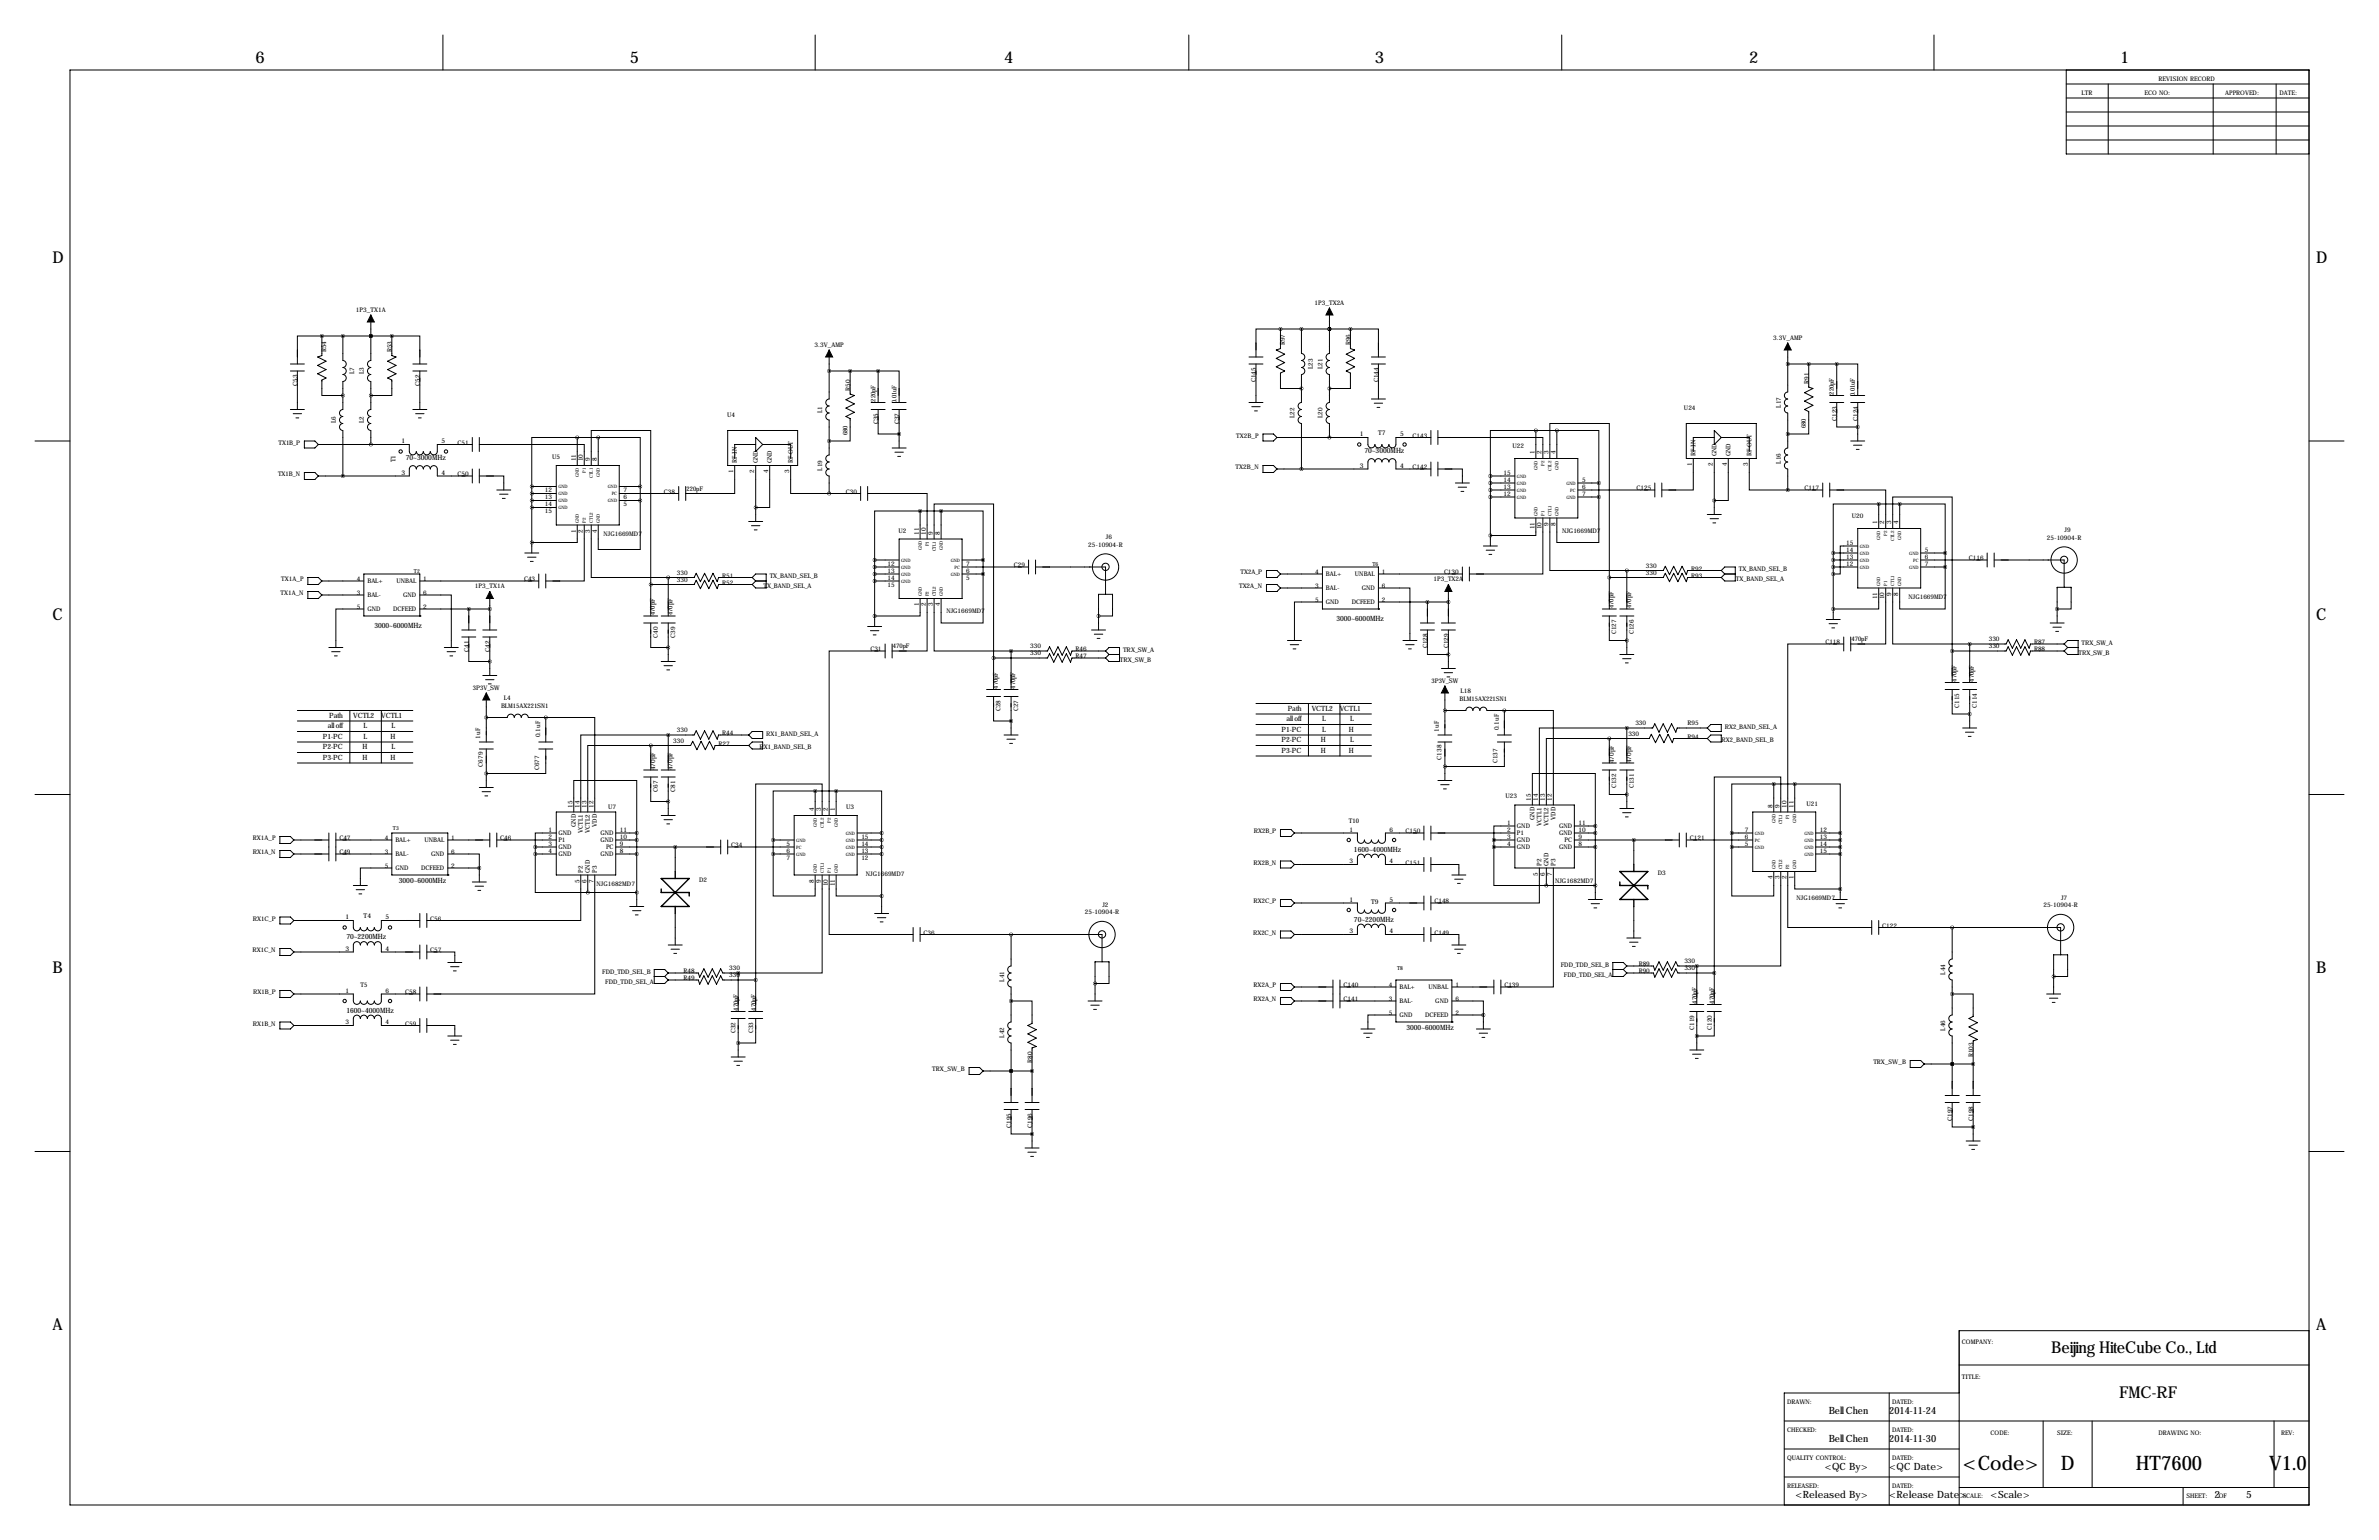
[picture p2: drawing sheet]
<svg xmlns="http://www.w3.org/2000/svg" width="864mm" height="559mm" viewBox="0 0 864 559" stroke-linecap="round" stroke-linejoin="round" font-family="sans-serif">
<defs><g id="words">
<g font-size="7.3">
<text x="712.5" y="533.4">&lt;Code&gt;</text>
<text x="748.1" y="533.4">D</text>
<text x="775.3" y="533.3">HT7600</text>
<text x="823.7" y="533.3">V1.0</text>
</g>
<g font-size="5.9">
<text x="92.7" y="22.9">6</text>
<text x="228.6" y="22.9">5</text>
<text x="364.5" y="22.9">4</text>
<text x="499.1" y="22.9">3</text>
<text x="635" y="22.9">2</text>
<text x="769.6" y="22.9">1</text>
<text x="19" y="95.2">D</text>
<text x="840.7" y="95.2">D</text>
<text x="19" y="224.8">C</text>
<text x="840.7" y="224.8">C</text>
<text x="19" y="353.1">B</text>
<text x="840.7" y="353.1">B</text>
<text x="19" y="482.6">A</text>
<text x="840.7" y="482.6">A</text>
<text x="744.6" y="490.9">Beijing HiteCube Co., Ltd</text>
<text x="769.3" y="507.4">FMC-RF</text>
</g>
<g font-size="3.6">
<text x="663.8" y="513">Bell Chen</text>
<text x="685.8" y="513">2014-11-24</text>
<text x="663.8" y="523.2">Bell Chen</text>
<text x="685.8" y="523.2">2014-11-30</text>
<text x="662.4" y="533.4">&lt;QC By&gt;</text>
<text x="685.8" y="533.4">&lt;QC Date&gt;</text>
<text x="651.8" y="543.6">&lt;Released By&gt;</text>
<text x="685.8" y="543.6">&lt;Release Date&gt;</text>
<text x="722.6" y="543.6">&lt;Scale&gt;</text>
<text x="803.9" y="543.6">2</text>
<text x="815.3" y="543.6">5</text>
</g>
<g font-size="2.6">
<text x="147.3" y="166.9">70~3000MHz</text>
<text x="495.3" y="164.3">70~3000MHz</text>
<text x="135.9" y="227.8">3000~6000MHz</text>
<text x="485.1" y="225.3">3000~6000MHz</text>
<text x="467.5" y="257.8">Path</text>
<text x="476.2" y="257.8">VCTL2</text>
<text x="486.3" y="257.8">VCTL1</text>
<text x="119.5" y="260.4">Path</text>
<text x="128.2" y="260.4">VCTL2</text>
<text x="138.4" y="260.4">VCTL1</text>
<text x="467" y="261.6">all off</text>
<text x="480" y="261.6">L</text>
<text x="490.1" y="261.6">L</text>
<text x="117.2" y="268">P1-PC</text>
<text x="119" y="264.2">all off</text>
<text x="132" y="268">L</text>
<text x="132" y="264.2">L</text>
<text x="141.7" y="268">H</text>
<text x="142.2" y="264.2">L</text>
<text x="465.2" y="265.4">P1-PC</text>
<text x="465.2" y="269.2">P2-PC</text>
<text x="479.5" y="269.2">H</text>
<text x="480" y="265.4">L</text>
<text x="489.7" y="265.4">H</text>
<text x="490.1" y="269.2">L</text>
<text x="117.2" y="271.8">P2-PC</text>
<text x="117.2" y="275.6">P3-PC</text>
<text x="131.5" y="275.6">H</text>
<text x="131.5" y="271.8">H</text>
<text x="141.7" y="275.6">H</text>
<text x="142.2" y="271.8">L</text>
<text x="465.2" y="273.1">P3-PC</text>
<text x="479.5" y="273.1">H</text>
<text x="489.7" y="273.1">H</text>
<text x="491.5" y="309.1">1600~4000MHz</text>
<text x="144.8" y="320.5">3000~6000MHz</text>
<text x="491.5" y="334.5">70~2200MHz</text>
<text x="125.7" y="340.8">70~2200MHz</text>
<text x="125.7" y="367.5">1600~4000MHz</text>
<text x="510.5" y="373.9">3000~6000MHz</text>
</g>
<g font-size="2.4">
<text x="145.7" y="160.8">1</text>
<text x="160.3" y="160.8">5</text>
<text x="493.7" y="158.2">1</text>
<text x="500.3" y="157.9">T7</text>
<text x="508.3" y="158.2">5</text>
<text x="143.5" y="167.7" transform="rotate(-90 143.5 167.7)">T1</text>
<text x="145.7" y="172.2">3</text>
<text x="160.3" y="172.2">4</text>
<text x="493.7" y="169.7">3</text>
<text x="508.3" y="169.7">4</text>
<text x="489.9" y="327.2">1</text>
<text x="497.8" y="328.1">T9</text>
<text x="504.4" y="327.2">5</text>
<text x="125.4" y="333.5">1</text>
<text x="132" y="333.1">T4</text>
<text x="140" y="333.5">5</text>
<text x="489.9" y="338.6">3</text>
<text x="504.4" y="338.6">4</text>
<text x="125.4" y="344.9">3</text>
<text x="140" y="344.9">4</text>
</g>
<g font-size="2.3">
<text x="783.6" y="29.2">REVISION RECORD</text>
<text x="755.6" y="34.3">LTR</text>
<text x="778.5" y="34.3">ECO NO:</text>
<text x="807.7" y="34.3">APPROVED:</text>
<text x="827.5" y="34.3">DATE:</text>
<text x="129.2" y="113">1P3_TX1A</text>
<text x="477.2" y="110.5">1P3_TX2A</text>
<text x="295.7" y="125.7">3.3V_AMP</text>
<text x="466.4" y="125.2" transform="rotate(-90 466.4 125.2)">R97</text>
<text x="490.2" y="125.2" transform="rotate(-90 490.2 125.2)">R96</text>
<text x="643.6" y="123.2">3.3V_AMP</text>
<text x="118.5" y="127.8" transform="rotate(-90 118.5 127.8)">R54</text>
<text x="142.2" y="127.8" transform="rotate(-90 142.2 127.8)">R53</text>
<text x="128.6" y="135.9" transform="rotate(-90 128.6 135.9)">L7</text>
<text x="132.1" y="135.9" transform="rotate(-90 132.1 135.9)">L3</text>
<text x="476.6" y="134" transform="rotate(-90 476.6 134)">L23</text>
<text x="480.1" y="134" transform="rotate(-90 480.1 134)">L21</text>
<text x="107.9" y="140" transform="rotate(-90 107.9 140)">C53</text>
<text x="152.4" y="140" transform="rotate(-90 152.4 140)">C52</text>
<text x="308.6" y="141.7" transform="rotate(-90 308.6 141.7)">R50</text>
<text x="455.9" y="138.8" transform="rotate(-90 455.9 138.8)">C145</text>
<text x="500.4" y="138.8" transform="rotate(-90 500.4 138.8)">C144</text>
<text x="656.6" y="139.2" transform="rotate(-90 656.6 139.2)">R91</text>
<text x="665.7" y="143.2" transform="rotate(-90 665.7 143.2)">220pF</text>
<text x="673.4" y="143.8" transform="rotate(-90 673.4 143.8)">0.01uF</text>
<text x="298.4" y="149.8" transform="rotate(-90 298.4 149.8)">L1</text>
<text x="317.8" y="145.8" transform="rotate(-90 317.8 145.8)">220pF</text>
<text x="325.4" y="146.3" transform="rotate(-90 325.4 146.3)">0.01uF</text>
<text x="611.3" y="148.9">U24</text>
<text x="646.4" y="148" transform="rotate(-90 646.4 148)">L17</text>
<text x="121.9" y="153.7" transform="rotate(-90 121.9 153.7)">L6</text>
<text x="132.1" y="153.7" transform="rotate(-90 132.1 153.7)">L2</text>
<text x="264" y="151.5">U4</text>
<text x="318.8" y="153.9" transform="rotate(-90 318.8 153.9)">C35</text>
<text x="326.4" y="153.9" transform="rotate(-90 326.4 153.9)">C37</text>
<text x="469.9" y="151.8" transform="rotate(-90 469.9 151.8)">L22</text>
<text x="480.1" y="151.8" transform="rotate(-90 480.1 151.8)">L20</text>
<text x="655.6" y="155.4" transform="rotate(-90 655.6 155.4)">680</text>
<text x="666.7" y="152.7" transform="rotate(-90 666.7 152.7)">C123</text>
<text x="674.4" y="152.7" transform="rotate(-90 674.4 152.7)">C124</text>
<text x="101.1" y="161.3">TX1B_P</text>
<text x="166.1" y="161.3">C51</text>
<text x="307.6" y="158" transform="rotate(-90 307.6 158)">680</text>
<text x="448.8" y="158.8">TX2B_P</text>
<text x="512.8" y="158.8">C143</text>
<text x="200.5" y="166.7">U5</text>
<text x="209" y="167.4" transform="rotate(-90 209 167.4)">11</text>
<text x="211.6" y="167.4" transform="rotate(-90 211.6 167.4)">10</text>
<text x="214.1" y="167.4" transform="rotate(-90 214.1 167.4)">9</text>
<text x="216.7" y="167.4" transform="rotate(-90 216.7 167.4)">8</text>
<text x="549.1" y="162.6">U22</text>
<text x="557" y="164.8" transform="rotate(-90 557 164.8)">1</text>
<text x="559.6" y="164.8" transform="rotate(-90 559.6 164.8)">2</text>
<text x="562.1" y="164.8" transform="rotate(-90 562.1 164.8)">3</text>
<text x="564.6" y="164.8" transform="rotate(-90 564.6 164.8)">4</text>
<text x="615.5" y="165.6" transform="rotate(-90 615.5 165.6)">RF-IN</text>
<text x="623.1" y="165.6" transform="rotate(-90 623.1 165.6)">GND</text>
<text x="628.2" y="165.6" transform="rotate(-90 628.2 165.6)">GND</text>
<text x="635.8" y="165.6" transform="rotate(-90 635.8 165.6)">RF-OUT</text>
<text x="100.9" y="172.7">TX1B_N</text>
<text x="166.1" y="172.7">C50</text>
<text x="266.2" y="171.8" transform="rotate(-90 266.2 171.8)">1</text>
<text x="267.5" y="168.1" transform="rotate(-90 267.5 168.1)">RF-IN</text>
<text x="273.8" y="171.8" transform="rotate(-90 273.8 171.8)">2</text>
<text x="275.1" y="168.1" transform="rotate(-90 275.1 168.1)">GND</text>
<text x="278.9" y="171.8" transform="rotate(-90 278.9 171.8)">4</text>
<text x="280.2" y="168.1" transform="rotate(-90 280.2 168.1)">GND</text>
<text x="286.5" y="171.8" transform="rotate(-90 286.5 171.8)">3</text>
<text x="287.8" y="168.1" transform="rotate(-90 287.8 168.1)">RF-OUT</text>
<text x="298.4" y="170.8" transform="rotate(-90 298.4 170.8)">L19</text>
<text x="448.5" y="170.2">TX2B_N</text>
<text x="512.8" y="170.2">C142</text>
<text x="545.8" y="172.2">15</text>
<text x="614.2" y="169.2" transform="rotate(-90 614.2 169.2)">1</text>
<text x="621.8" y="169.2" transform="rotate(-90 621.8 169.2)">2</text>
<text x="626.9" y="169.2" transform="rotate(-90 626.9 169.2)">4</text>
<text x="634.5" y="169.2" transform="rotate(-90 634.5 169.2)">3</text>
<text x="646.4" y="168.3" transform="rotate(-90 646.4 168.3)">L16</text>
<text x="197.8" y="178.7">12</text>
<text x="226.3" y="178.7">7</text>
<text x="241" y="179.1">C38</text>
<text x="249.2" y="178.1">220pF</text>
<text x="307.1" y="179.1">C30</text>
<text x="545.8" y="179.8">12</text>
<text x="545.8" y="177.3">13</text>
<text x="545.8" y="174.8">14</text>
<text x="574.3" y="174.8">5</text>
<text x="574.3" y="177.3">6</text>
<text x="574.3" y="179.8">7</text>
<text x="594" y="177.8">C125</text>
<text x="655" y="177.8">C117</text>
<text x="197.8" y="181.2">13</text>
<text x="197.8" y="183.7">14</text>
<text x="226.3" y="183.7">5</text>
<text x="226.3" y="181.2">6</text>
<text x="197.8" y="186.3">15</text>
<text x="562.1" y="190.8" transform="rotate(-90 562.1 190.8)">9</text>
<text x="564.6" y="190.8" transform="rotate(-90 564.6 190.8)">8</text>
<text x="672.3" y="188">U20</text>
<text x="681.5" y="190.2" transform="rotate(-90 681.5 190.2)">1</text>
<text x="684" y="190.2" transform="rotate(-90 684 190.2)">2</text>
<text x="686.6" y="190.2" transform="rotate(-90 686.6 190.2)">3</text>
<text x="689.1" y="190.2" transform="rotate(-90 689.1 190.2)">4</text>
<text x="209" y="193.3" transform="rotate(-90 209 193.3)">1</text>
<text x="211.6" y="193.3" transform="rotate(-90 211.6 193.3)">2</text>
<text x="214.1" y="193.3" transform="rotate(-90 214.1 193.3)">3</text>
<text x="216.7" y="193.3" transform="rotate(-90 216.7 193.3)">4</text>
<text x="219.1" y="194.3">NJG1669MD7</text>
<text x="326.2" y="193.4">U2</text>
<text x="333.5" y="194.1" transform="rotate(-90 333.5 194.1)">11</text>
<text x="336" y="194.1" transform="rotate(-90 336 194.1)">10</text>
<text x="338.6" y="194.1" transform="rotate(-90 338.6 194.1)">9</text>
<text x="341.1" y="194.1" transform="rotate(-90 341.1 194.1)">8</text>
<text x="401.5" y="195.6">J6</text>
<text x="557" y="192.1" transform="rotate(-90 557 192.1)">11</text>
<text x="559.6" y="192.1" transform="rotate(-90 559.6 192.1)">10</text>
<text x="567.1" y="193.4">NJG1669MD7</text>
<text x="670.2" y="197.6">15</text>
<text x="743" y="195.9">25-10904-R</text>
<text x="749.5" y="193">J9</text>
<text x="395.1" y="198.5">25-10904-R</text>
<text x="670.2" y="202.7">13</text>
<text x="670.2" y="200.2">14</text>
<text x="698.8" y="200.2">5</text>
<text x="698.8" y="202.7">6</text>
<text x="714.7" y="203.2">C116</text>
<text x="245.7" y="208.6">330</text>
<text x="262.1" y="209.6">R51</text>
<text x="279.4" y="209.8">TX_BAND_SEL_B</text>
<text x="322.2" y="205.3">12</text>
<text x="322.2" y="207.9">13</text>
<text x="350.8" y="207.9">6</text>
<text x="350.8" y="205.3">7</text>
<text x="368" y="205.7">C29</text>
<text x="450.3" y="208.3">TX2A_P</text>
<text x="477.5" y="208.3">4</text>
<text x="481.3" y="209.1">BAL+</text>
<text x="491.9" y="209.1">UNBAL</text>
<text x="501.6" y="208.3">1</text>
<text x="524.2" y="208.3">C130</text>
<text x="597.5" y="206.1">330</text>
<text x="597.5" y="208.6">330</text>
<text x="613.9" y="207">R92</text>
<text x="613.9" y="209.6">R93</text>
<text x="631.2" y="207.3">TX_BAND_SEL_B</text>
<text x="670.2" y="205.2">12</text>
<text x="698.8" y="205.2">7</text>
<text x="101.8" y="215.9">TX1A_N</text>
<text x="102.1" y="210.8">TX1A_P</text>
<text x="129.5" y="210.8">4</text>
<text x="129.5" y="215.9">3</text>
<text x="133.3" y="211.6">BAL+</text>
<text x="143.9" y="211.6">UNBAL</text>
<text x="153.7" y="210.8">1</text>
<text x="153.7" y="215.9">6</text>
<text x="172.4" y="213.4">1P3_TX1A</text>
<text x="190.2" y="210.8">C43</text>
<text x="245.7" y="211.2">330</text>
<text x="262.1" y="212.1">R52</text>
<text x="277.1" y="213.4">TX_BAND_SEL_A</text>
<text x="322.2" y="210.4">14</text>
<text x="322.2" y="212.9">15</text>
<text x="350.8" y="210.4">5</text>
<text x="449.8" y="213.4">TX2A_N</text>
<text x="477.5" y="213.4">3</text>
<text x="481.3" y="214.2">BAL-</text>
<text x="494.4" y="214.2">GND</text>
<text x="501.6" y="213.4">6</text>
<text x="520.4" y="210.8">1P3_TX2A</text>
<text x="630.2" y="210.8">TX_BAND_SEL_A</text>
<text x="129.5" y="221">5</text>
<text x="133.3" y="221.8">GND</text>
<text x="133.3" y="216.7">BAL-</text>
<text x="142.7" y="221.8">DCFEED</text>
<text x="146.4" y="216.7">GND</text>
<text x="153.7" y="221">2</text>
<text x="333.5" y="220" transform="rotate(-90 333.5 220)">1</text>
<text x="336" y="220" transform="rotate(-90 336 220)">2</text>
<text x="338.6" y="220" transform="rotate(-90 338.6 220)">3</text>
<text x="341.1" y="220" transform="rotate(-90 341.1 220)">4</text>
<text x="477.5" y="218.4">5</text>
<text x="481.3" y="219.2">GND</text>
<text x="490.7" y="219.2">DCFEED</text>
<text x="501.6" y="218.4">2</text>
<text x="585.7" y="220.7" transform="rotate(-90 585.7 220.7)">470pF</text>
<text x="592.1" y="220.7" transform="rotate(-90 592.1 220.7)">470pF</text>
<text x="681.5" y="217.5" transform="rotate(-90 681.5 217.5)">11</text>
<text x="684" y="217.5" transform="rotate(-90 684 217.5)">10</text>
<text x="686.6" y="216.2" transform="rotate(-90 686.6 216.2)">9</text>
<text x="689.1" y="216.2" transform="rotate(-90 689.1 216.2)">8</text>
<text x="692.8" y="217.5">NJG1669MD7</text>
<text x="237.8" y="223.2" transform="rotate(-90 237.8 223.2)">470pF</text>
<text x="244.1" y="223.2" transform="rotate(-90 244.1 223.2)">470pF</text>
<text x="343.5" y="222.3">NJG1669MD7</text>
<text x="238.8" y="231.4" transform="rotate(-90 238.8 231.4)">C40</text>
<text x="245.1" y="231.4" transform="rotate(-90 245.1 231.4)">C39</text>
<text x="586.7" y="230.2" transform="rotate(-90 586.7 230.2)">C127</text>
<text x="593.1" y="230.2" transform="rotate(-90 593.1 230.2)">C126</text>
<text x="662.6" y="233.7">C118</text>
<text x="672.1" y="232.7">470pF</text>
<text x="721.9" y="232.8">330</text>
<text x="738.4" y="233.7">R87</text>
<text x="755.6" y="233.9">TRX_SW_A</text>
<text x="170.2" y="236.5" transform="rotate(-90 170.2 236.5)">C41</text>
<text x="177.8" y="236.5" transform="rotate(-90 177.8 236.5)">C42</text>
<text x="316" y="236.2">C31</text>
<text x="324.1" y="235.2">470pF</text>
<text x="373.9" y="235.3">330</text>
<text x="373.9" y="237.8">330</text>
<text x="390.4" y="236.2">R46</text>
<text x="390.4" y="238.8">R47</text>
<text x="407.7" y="236.5">TRX_SW_A</text>
<text x="518.2" y="235.3" transform="rotate(-90 518.2 235.3)">C128</text>
<text x="525.8" y="235.3" transform="rotate(-90 525.8 235.3)">C129</text>
<text x="721.9" y="235.3">330</text>
<text x="738.4" y="236.2">R88</text>
<text x="754.5" y="237.5">TRX_SW_B</text>
<text x="406.5" y="240">TRX_SW_B</text>
<text x="171.7" y="250.2">3P3V_SW</text>
<text x="362.2" y="249.9" transform="rotate(-90 362.2 249.9)">470pF</text>
<text x="368.6" y="249.9" transform="rotate(-90 368.6 249.9)">470pF</text>
<text x="519.6" y="247.7">3P3V_SW</text>
<text x="530.2" y="251.5">L18</text>
<text x="710.2" y="247.4" transform="rotate(-90 710.2 247.4)">470pF</text>
<text x="716.5" y="247.4" transform="rotate(-90 716.5 247.4)">470pF</text>
<text x="181.9" y="256.8">BLM15AX221SN1</text>
<text x="182.9" y="254">L4</text>
<text x="529.8" y="254.3">BLM15AX221SN1</text>
<text x="711.2" y="256.9" transform="rotate(-90 711.2 256.9)">C115</text>
<text x="717.5" y="256.9" transform="rotate(-90 717.5 256.9)">C114</text>
<text x="363.2" y="258.1" transform="rotate(-90 363.2 258.1)">C28</text>
<text x="369.6" y="258.1" transform="rotate(-90 369.6 258.1)">C27</text>
<text x="593.7" y="263.2">330</text>
<text x="612.6" y="262.9">R95</text>
<text x="174.3" y="268" transform="rotate(-90 174.3 268)">1uF</text>
<text x="196.1" y="267.6" transform="rotate(-90 196.1 267.6)">0.1uF</text>
<text x="244.4" y="269.6">330</text>
<text x="245.7" y="265.8">330</text>
<text x="262.1" y="266.7">R44</text>
<text x="278.1" y="267">RX1_BAND_SEL_A</text>
<text x="522.3" y="265.4" transform="rotate(-90 522.3 265.4)">1uF</text>
<text x="544.1" y="265" transform="rotate(-90 544.1 265)">0.1uF</text>
<text x="591.1" y="267">330</text>
<text x="612.6" y="268">R94</text>
<text x="624.9" y="269.2">RX2_BAND_SEL_B</text>
<text x="626.1" y="264.4">RX2_BAND_SEL_A</text>
<text x="260.8" y="270.5">R27</text>
<text x="275.7" y="271.8">RX1_BAND_SEL_B</text>
<text x="523.2" y="275.6" transform="rotate(-90 523.2 275.6)">C138</text>
<text x="175.3" y="278.1" transform="rotate(-90 175.3 278.1)">C679</text>
<text x="195.7" y="279.5" transform="rotate(-90 195.7 279.5)">C677</text>
<text x="237.8" y="279.5" transform="rotate(-90 237.8 279.5)">470pF</text>
<text x="244.2" y="279.5" transform="rotate(-90 244.2 279.5)">470pF</text>
<text x="543.6" y="276.9" transform="rotate(-90 543.6 276.9)">C137</text>
<text x="585.8" y="277" transform="rotate(-90 585.8 277)">470pF</text>
<text x="592.2" y="277" transform="rotate(-90 592.2 277)">470pF</text>
<text x="238.8" y="287.3" transform="rotate(-90 238.8 287.3)">C67</text>
<text x="245.1" y="287.3" transform="rotate(-90 245.1 287.3)">C81</text>
<text x="586.7" y="286.1" transform="rotate(-90 586.7 286.1)">C132</text>
<text x="593.1" y="286.1" transform="rotate(-90 593.1 286.1)">C131</text>
<text x="207.8" y="293.1" transform="rotate(-90 207.8 293.1)">15</text>
<text x="210.3" y="293.1" transform="rotate(-90 210.3 293.1)">14</text>
<text x="212.9" y="293.1" transform="rotate(-90 212.9 293.1)">13</text>
<text x="215.4" y="293.1" transform="rotate(-90 215.4 293.1)">12</text>
<text x="220.8" y="293.4">U7</text>
<text x="307.2" y="293.4">U3</text>
<text x="546.5" y="289.6">U23</text>
<text x="555.8" y="290.6" transform="rotate(-90 555.8 290.6)">15</text>
<text x="558.3" y="290.6" transform="rotate(-90 558.3 290.6)">14</text>
<text x="560.8" y="290.6" transform="rotate(-90 560.8 290.6)">13</text>
<text x="563.4" y="290.6" transform="rotate(-90 563.4 290.6)">12</text>
<text x="643.4" y="293.1" transform="rotate(-90 643.4 293.1)">8</text>
<text x="645.9" y="293.1" transform="rotate(-90 645.9 293.1)">9</text>
<text x="648.5" y="293.1" transform="rotate(-90 648.5 293.1)">10</text>
<text x="651" y="293.1" transform="rotate(-90 651 293.1)">11</text>
<text x="655.8" y="292.4">U21</text>
<text x="295.4" y="294.4" transform="rotate(-90 295.4 294.4)">4</text>
<text x="297.9" y="294.4" transform="rotate(-90 297.9 294.4)">3</text>
<text x="300.5" y="294.4" transform="rotate(-90 300.5 294.4)">2</text>
<text x="303" y="294.4" transform="rotate(-90 303 294.4)">1</text>
<text x="489.6" y="298.5">T10</text>
<text x="547.1" y="299.2">1</text>
<text x="557.1" y="297.6" transform="rotate(-90 557.1 297.6)">GND</text>
<text x="559.6" y="299.6" transform="rotate(-90 559.6 299.6)">VCTL1</text>
<text x="562.1" y="299.6" transform="rotate(-90 562.1 299.6)">VCTL2</text>
<text x="564.7" y="297.5" transform="rotate(-90 564.7 297.5)">VDD</text>
<text x="573" y="299.2">11</text>
<text x="91.8" y="304.8">RX1A_P</text>
<text x="123.2" y="304.8">C47</text>
<text x="139.7" y="304.8">4</text>
<text x="143.5" y="305.6">BAL+</text>
<text x="154" y="305.6">UNBAL</text>
<text x="163.8" y="304.8">1</text>
<text x="181.6" y="304.8">C46</text>
<text x="199.1" y="301.8">1</text>
<text x="199.1" y="304.3">2</text>
<text x="202.7" y="303.1">GND</text>
<text x="202.7" y="305.6">P1</text>
<text x="209.1" y="300.1" transform="rotate(-90 209.1 300.1)">GND</text>
<text x="211.6" y="302.1" transform="rotate(-90 211.6 302.1)">VCTL1</text>
<text x="214.2" y="302.1" transform="rotate(-90 214.2 302.1)">VCTL2</text>
<text x="216.7" y="300" transform="rotate(-90 216.7 300)">VDD</text>
<text x="218" y="305.6">GND</text>
<text x="218" y="303.1">GND</text>
<text x="225" y="304.3">10</text>
<text x="225" y="301.8">11</text>
<text x="312.7" y="304.4">15</text>
<text x="455.1" y="302.3">RX2B_P</text>
<text x="489.9" y="301.8">1</text>
<text x="504.4" y="301.8">6</text>
<text x="510.2" y="302.3">C150</text>
<text x="547.1" y="301.8">2</text>
<text x="547.1" y="304.3">3</text>
<text x="550.7" y="300.5">GND</text>
<text x="550.7" y="303.1">P1</text>
<text x="550.7" y="305.6">GND</text>
<text x="566" y="303.1">GND</text>
<text x="566" y="300.5">GND</text>
<text x="568" y="305.6">PC</text>
<text x="573" y="304.3">9</text>
<text x="573" y="301.8">10</text>
<text x="613.4" y="304.8">C121</text>
<text x="633.4" y="304.3">6</text>
<text x="633.4" y="301.8">7</text>
<text x="660.7" y="301.8">12</text>
<text x="660.7" y="304.3">13</text>
<text x="91.8" y="309.9">RX1A_N</text>
<text x="123.2" y="309.9">C49</text>
<text x="139.7" y="309.9">3</text>
<text x="143.5" y="310.7">BAL-</text>
<text x="156.5" y="310.7">GND</text>
<text x="163.8" y="309.9">6</text>
<text x="199.1" y="306.8">3</text>
<text x="199.1" y="309.4">4</text>
<text x="202.7" y="308.1">GND</text>
<text x="202.7" y="310.7">GND</text>
<text x="218" y="310.7">GND</text>
<text x="220" y="308.1">PC</text>
<text x="225" y="309.4">8</text>
<text x="225" y="306.8">9</text>
<text x="265.4" y="307.3">C34</text>
<text x="285.4" y="306.9">5</text>
<text x="285.4" y="309.5">6</text>
<text x="312.7" y="309.5">13</text>
<text x="312.7" y="306.9">14</text>
<text x="547.1" y="306.8">4</text>
<text x="550.7" y="308.1">GND</text>
<text x="566" y="308.1">GND</text>
<text x="573" y="306.8">8</text>
<text x="633.4" y="306.8">5</text>
<text x="660.7" y="306.8">14</text>
<text x="660.7" y="309.4">15</text>
<text x="139.7" y="315">5</text>
<text x="143.5" y="315.8">GND</text>
<text x="152.9" y="315.8">DCFEED</text>
<text x="163.8" y="315">2</text>
<text x="211.6" y="316.7" transform="rotate(-90 211.6 316.7)">P2</text>
<text x="214.2" y="316.7" transform="rotate(-90 214.2 316.7)">GND</text>
<text x="216.7" y="316.7" transform="rotate(-90 216.7 316.7)">P3</text>
<text x="285.4" y="312">7</text>
<text x="312.7" y="312">12</text>
<text x="314.3" y="317.8">NJG1669MD7</text>
<text x="455" y="313.7">RX2B_N</text>
<text x="489.9" y="313.2">3</text>
<text x="504.4" y="313.2">4</text>
<text x="510.2" y="313.7">C151</text>
<text x="558.3" y="317.8" transform="rotate(-90 558.3 317.8)">5</text>
<text x="559.6" y="314.2" transform="rotate(-90 559.6 314.2)">P2</text>
<text x="560.8" y="317.8" transform="rotate(-90 560.8 317.8)">6</text>
<text x="562.1" y="314.2" transform="rotate(-90 562.1 314.2)">GND</text>
<text x="563.4" y="317.8" transform="rotate(-90 563.4 317.8)">7</text>
<text x="564.7" y="314.2" transform="rotate(-90 564.7 314.2)">P3</text>
<text x="601.8" y="317.5">D3</text>
<text x="210.3" y="320.3" transform="rotate(-90 210.3 320.3)">5</text>
<text x="212.9" y="320.3" transform="rotate(-90 212.9 320.3)">6</text>
<text x="215.4" y="320.3" transform="rotate(-90 215.4 320.3)">7</text>
<text x="216.5" y="321.7">NJG1682MD7</text>
<text x="253.8" y="320">D2</text>
<text x="295.4" y="320.3" transform="rotate(-90 295.4 320.3)">8</text>
<text x="297.9" y="320.3" transform="rotate(-90 297.9 320.3)">9</text>
<text x="300.5" y="321.7" transform="rotate(-90 300.5 321.7)">10</text>
<text x="303" y="321.7" transform="rotate(-90 303 321.7)">11</text>
<text x="564.5" y="320.4">NJG1682MD7</text>
<text x="643.4" y="319.1" transform="rotate(-90 643.4 319.1)">4</text>
<text x="645.9" y="319.1" transform="rotate(-90 645.9 319.1)">3</text>
<text x="648.5" y="319.1" transform="rotate(-90 648.5 319.1)">2</text>
<text x="651" y="319.1" transform="rotate(-90 651 319.1)">1</text>
<text x="400.2" y="328.9">J2</text>
<text x="455" y="327.7">RX2C_P</text>
<text x="520.7" y="327.7">C148</text>
<text x="652.1" y="326.4">NJG1669MD7</text>
<text x="741.8" y="329.3">25-10904-R</text>
<text x="748.2" y="326.4">J7</text>
<text x="91.8" y="334">RX1C_P</text>
<text x="156.2" y="334">C56</text>
<text x="393.8" y="331.8">25-10904-R</text>
<text x="335.3" y="339.1">C36</text>
<text x="454.9" y="339.1">RX2C_N</text>
<text x="520.7" y="339.1">C149</text>
<text x="683.3" y="336.5">C122</text>
<text x="91.6" y="345.4">RX1C_N</text>
<text x="156.2" y="345.4">C57</text>
<text x="218.6" y="353.3">FDD_TDD_SEL_B</text>
<text x="248.1" y="353.1">R48</text>
<text x="264.7" y="352.1">330</text>
<text x="566.5" y="350.8">FDD_TDD_SEL_B</text>
<text x="594.9" y="350.5">R89</text>
<text x="594.9" y="353.1">R90</text>
<text x="611.4" y="349.6">330</text>
<text x="611.4" y="352.1">330</text>
<text x="706.1" y="353.7" transform="rotate(-90 706.1 353.7)">L44</text>
<text x="130.8" y="358.1">T5</text>
<text x="219.7" y="356.9">FDD_TDD_SEL_A</text>
<text x="248.1" y="355.6">R49</text>
<text x="264.7" y="354.7">330</text>
<text x="364.5" y="356.2" transform="rotate(-90 364.5 356.2)">L41</text>
<text x="455" y="358.1">RX2A_P</text>
<text x="487.7" y="358.1">C140</text>
<text x="504.1" y="358.1">4</text>
<text x="508" y="358.9">BAL+</text>
<text x="518.5" y="358.9">UNBAL</text>
<text x="528.3" y="358.1">1</text>
<text x="546.1" y="358.1">C139</text>
<text x="567.7" y="354.3">FDD_TDD_SEL_A</text>
<text x="91.9" y="360.7">RX1B_P</text>
<text x="125.4" y="360.2">1</text>
<text x="140" y="360.2">6</text>
<text x="147" y="360.7">C58</text>
<text x="455" y="363.2">RX2A_N</text>
<text x="487.7" y="363.2">C141</text>
<text x="504.1" y="363.2">3</text>
<text x="508" y="364">BAL-</text>
<text x="521" y="364">GND</text>
<text x="528.3" y="363.2">6</text>
<text x="615.9" y="364.2" transform="rotate(-90 615.9 364.2)">470pF</text>
<text x="622.3" y="364.2" transform="rotate(-90 622.3 364.2)">470pF</text>
<text x="125.4" y="371.6">3</text>
<text x="140" y="371.6">4</text>
<text x="268" y="366.7" transform="rotate(-90 268 366.7)">470pF</text>
<text x="274.3" y="366.7" transform="rotate(-90 274.3 366.7)">470pF</text>
<text x="504.1" y="368.3">5</text>
<text x="508" y="369.1">GND</text>
<text x="517.3" y="369.1">DCFEED</text>
<text x="528.3" y="368.3">2</text>
<text x="91.8" y="372.1">RX1B_N</text>
<text x="147" y="372.1">C59</text>
<text x="267" y="374.9" transform="rotate(-90 267 374.9)">C32</text>
<text x="273.4" y="374.9" transform="rotate(-90 273.4 374.9)">C33</text>
<text x="364.5" y="376.6" transform="rotate(-90 364.5 376.6)">L42</text>
<text x="615" y="373.7" transform="rotate(-90 615 373.7)">C119</text>
<text x="621.4" y="373.7" transform="rotate(-90 621.4 373.7)">C120</text>
<text x="706.1" y="374" transform="rotate(-90 706.1 374)">L46</text>
<text x="716.3" y="383.7" transform="rotate(-90 716.3 383.7)">R103</text>
<text x="338.4" y="388.6">TRX_SW_B</text>
<text x="374.6" y="385.6" transform="rotate(-90 374.6 385.6)">R80</text>
<text x="680" y="386.1">TRX_SW_B</text>
<text x="708.7" y="406.7" transform="rotate(-90 708.7 406.7)">C197</text>
<text x="716.3" y="406.7" transform="rotate(-90 716.3 406.7)">C198</text>
<text x="367" y="409.3" transform="rotate(-90 367 409.3)">C195</text>
<text x="374.6" y="409.3" transform="rotate(-90 374.6 409.3)">C196</text>
<text x="712.2" y="487.7">COMPANY:</text>
<text x="712.2" y="500.4">TITLE:</text>
<text x="648.7" y="509.3">DRAWN:</text>
<text x="686.8" y="509.3">DATED:</text>
<text x="648.7" y="519.4">CHECKED:</text>
<text x="686.8" y="519.4">DATED:</text>
<text x="722.6" y="520.7">CODE:</text>
<text x="746.8" y="520.7">SIZE:</text>
<text x="783.6" y="520.7">DRAWING NO:</text>
<text x="828" y="520.7">REV:</text>
<text x="648.7" y="529.6">QUALITY CONTROL:</text>
<text x="686.8" y="529.6">DATED:</text>
<text x="648.7" y="539.8">RELEASED:</text>
<text x="686.8" y="539.8">DATED:</text>
<text x="712.5" y="543.6">SCALE:</text>
<text x="793.7" y="543.6">SHEET:</text>
<text x="805.5" y="543.6">OF</text>
</g>
<g font-size="2">
<text x="150.3" y="207.8">T2</text>
<text x="498.2" y="205.2">T6</text>
<text x="142.6" y="301">T3</text>
<text x="507.1" y="351.8">T8</text>
</g>
<g font-size="1.6">
<text x="210.1" y="173" transform="rotate(-90 210.1 173)">GND</text>
<text x="212.7" y="171.5" transform="rotate(-90 212.7 171.5)">P1</text>
<text x="215.2" y="173.4" transform="rotate(-90 215.2 173.4)">CTL1</text>
<text x="217.7" y="173" transform="rotate(-90 217.7 173)">GND</text>
<text x="550.7" y="173.3">GND</text>
<text x="558.1" y="170.5" transform="rotate(-90 558.1 170.5)">GND</text>
<text x="560.6" y="169" transform="rotate(-90 560.6 169)">P2</text>
<text x="563.2" y="170.9" transform="rotate(-90 563.2 170.9)">CTL2</text>
<text x="565.7" y="170.5" transform="rotate(-90 565.7 170.5)">GND</text>
<text x="202.7" y="177.1">GND</text>
<text x="202.7" y="179.6">GND</text>
<text x="220.7" y="177.1">GND</text>
<text x="222.1" y="179.6">PC</text>
<text x="550.7" y="178.4">GND</text>
<text x="550.7" y="175.8">GND</text>
<text x="568.6" y="175.8">GND</text>
<text x="570" y="178.4">PC</text>
<text x="202.7" y="182.2">GND</text>
<text x="202.7" y="184.7">GND</text>
<text x="220.7" y="182.2">GND</text>
<text x="550.7" y="180.9">GND</text>
<text x="568.6" y="180.9">GND</text>
<text x="210.1" y="189.7" transform="rotate(-90 210.1 189.7)">GND</text>
<text x="212.7" y="189.7" transform="rotate(-90 212.7 189.7)">P2</text>
<text x="215.2" y="189.7" transform="rotate(-90 215.2 189.7)">CTL2</text>
<text x="217.7" y="189.7" transform="rotate(-90 217.7 189.7)">GND</text>
<text x="558.1" y="187.2" transform="rotate(-90 558.1 187.2)">GND</text>
<text x="560.6" y="187.2" transform="rotate(-90 560.6 187.2)">P1</text>
<text x="563.2" y="187.2" transform="rotate(-90 563.2 187.2)">CTL1</text>
<text x="565.7" y="187.2" transform="rotate(-90 565.7 187.2)">GND</text>
<text x="682.6" y="195.9" transform="rotate(-90 682.6 195.9)">GND</text>
<text x="685.1" y="194.4" transform="rotate(-90 685.1 194.4)">P2</text>
<text x="687.6" y="196.3" transform="rotate(-90 687.6 196.3)">CTL2</text>
<text x="690.2" y="195.9" transform="rotate(-90 690.2 195.9)">GND</text>
<text x="327.2" y="203.8">GND</text>
<text x="334.6" y="199.7" transform="rotate(-90 334.6 199.7)">GND</text>
<text x="337.1" y="198.2" transform="rotate(-90 337.1 198.2)">P1</text>
<text x="339.7" y="200.1" transform="rotate(-90 339.7 200.1)">CTL1</text>
<text x="342.2" y="199.7" transform="rotate(-90 342.2 199.7)">GND</text>
<text x="345.1" y="203.8">GND</text>
<text x="675.1" y="203.8">GND</text>
<text x="675.1" y="201.2">GND</text>
<text x="675.1" y="198.7">GND</text>
<text x="693.1" y="201.2">GND</text>
<text x="694.5" y="203.8">PC</text>
<text x="327.2" y="206.3">GND</text>
<text x="327.2" y="208.9">GND</text>
<text x="345.1" y="208.9">GND</text>
<text x="346.5" y="206.3">PC</text>
<text x="675.1" y="206.3">GND</text>
<text x="693.1" y="206.3">GND</text>
<text x="327.2" y="211.4">GND</text>
<text x="682.6" y="212.6" transform="rotate(-90 682.6 212.6)">GND</text>
<text x="685.1" y="212.6" transform="rotate(-90 685.1 212.6)">P1</text>
<text x="687.6" y="212.6" transform="rotate(-90 687.6 212.6)">CTL1</text>
<text x="690.2" y="212.6" transform="rotate(-90 690.2 212.6)">GND</text>
<text x="334.6" y="216.4" transform="rotate(-90 334.6 216.4)">GND</text>
<text x="337.1" y="216.4" transform="rotate(-90 337.1 216.4)">P2</text>
<text x="339.7" y="216.4" transform="rotate(-90 339.7 216.4)">CTL2</text>
<text x="342.2" y="216.4" transform="rotate(-90 342.2 216.4)">GND</text>
<text x="301.6" y="298.5" transform="rotate(-90 301.6 298.5)">P2</text>
<text x="644.5" y="298.8" transform="rotate(-90 644.5 298.8)">GND</text>
<text x="647" y="299.2" transform="rotate(-90 647 299.2)">CTL1</text>
<text x="649.5" y="297.3" transform="rotate(-90 649.5 297.3)">P1</text>
<text x="652.1" y="298.8" transform="rotate(-90 652.1 298.8)">GND</text>
<text x="289.1" y="305.4">GND</text>
<text x="296.5" y="300" transform="rotate(-90 296.5 300)">GND</text>
<text x="299" y="300.4" transform="rotate(-90 299 300.4)">CTL2</text>
<text x="304.1" y="300" transform="rotate(-90 304.1 300)">GND</text>
<text x="307" y="305.4">GND</text>
<text x="307" y="302.8">GND</text>
<text x="637" y="305.4">PC</text>
<text x="637" y="302.8">GND</text>
<text x="655" y="302.8">GND</text>
<text x="655" y="305.4">GND</text>
<text x="289.1" y="307.9">PC</text>
<text x="289.1" y="310.5">GND</text>
<text x="307" y="310.5">GND</text>
<text x="307" y="307.9">GND</text>
<text x="637" y="307.9">GND</text>
<text x="655" y="307.9">GND</text>
<text x="655" y="310.5">GND</text>
<text x="296.5" y="316.7" transform="rotate(-90 296.5 316.7)">GND</text>
<text x="299" y="316.7" transform="rotate(-90 299 316.7)">CTL1</text>
<text x="301.6" y="316.7" transform="rotate(-90 301.6 316.7)">P1</text>
<text x="304.1" y="316.7" transform="rotate(-90 304.1 316.7)">GND</text>
<text x="644.5" y="315.5" transform="rotate(-90 644.5 315.5)">GND</text>
<text x="647" y="315.5" transform="rotate(-90 647 315.5)">CTL2</text>
<text x="649.5" y="315.5" transform="rotate(-90 649.5 315.5)">P2</text>
<text x="652.1" y="315.5" transform="rotate(-90 652.1 315.5)">GND</text>
</g>
</g></defs>
<g fill="none" stroke="#000" stroke-width=".36">
<path d="M160.8 12.7v12.7M295.9 12.7v12.7M431.5 12.7v12.7M566.9 12.7v12.7M702.1 12.7v12.7M25.4 25.4h812.8v520.7h-812.8zM750.1 25.4v30.5h88.1M750.1 35.6h88.1M750.1 30.5h88.1M765.3 30.5v25.4M803.4 30.5v25.4M826.3 30.5v25.4"/>
<path d="M750.1 50.8h88.1M750.1 45.7h88.1M750.1 40.6h88.1M134.6 114.3v16.5a1.27 1.27 0 0 0-1.2 1.3 1.27 1.27 0 0 0 1.2 1.3 1.27 1.27 0 0 0-1.2 1.2 1.27 1.27 0 0 0 1.2 1.3 1.27 1.27 0 0 0-1.2 1.3 1.27 1.27 0 0 0 1.2 1.2v10.2a1.27 1.27 0 0 0-1.2 1.3 1.27 1.27 0 0 0 1.2 1.2 1.27 1.27 0 0 0-1.2 1.3 1.27 1.27 0 0 0 1.2 1.3 1.27 1.27 0 0 0-1.2 1.2 1.27 1.27 0 0 0 1.2 1.3v5.1M464.8 119.4v7.1l-1.5 .5 3 1.5-3 1.5 3 1.6-3 1.5 3 1.5-1.5 .8v5.6h7.6M464.8 119.4h-8.9v10.1M464.8 119.4h25.4M472.4 119.4l.1 8.9a1.27 1.27 0 0 1 1.2 1.2 1.27 1.27 0 0 1-1.2 1.3 1.27 1.27 0 0 1 1.2 1.3 1.27 1.27 0 0 1-1.2 1.3 1.27 1.27 0 0 1 1.2 1.2 1.27 1.27 0 0 1-1.3 1.3v10.2a1.27 1.27 0 0 0-1.2 1.2 1.27 1.27 0 0 0 1.2 1.3 1.27 1.27 0 0 0-1.2 1.3 1.27 1.27 0 0 0 1.2 1.2 1.27 1.27 0 0 0-1.2 1.3 1.27 1.27 0 0 0 1.2 1.3v16.5M482.6 111.8v16.5a1.27 1.27 0 0 0-1.2 1.2 1.27 1.27 0 0 0 1.2 1.3 1.27 1.27 0 0 0-1.2 1.3 1.27 1.27 0 0 0 1.2 1.3 1.27 1.27 0 0 0-1.2 1.2 1.27 1.27 0 0 0 1.2 1.3v10.2a1.27 1.27 0 0 0-1.2 1.2 1.27 1.27 0 0 0 1.2 1.3 1.27 1.27 0 0 0-1.2 1.3 1.27 1.27 0 0 0 1.2 1.2 1.27 1.27 0 0 0-1.2 1.3 1.27 1.27 0 0 0 1.2 1.3v5.1M482.6 119.4h.1M490.2 119.4v7.1l1.5 .5-3 1.5 3 1.5-3 1.6 3 1.5-3 1.5 1.5 .8v5.6h-7.6M490.2 119.4h10.2v10.1"/>
<path d="M105.4 134.6h5.1M105.4 132.1h5.1M107.9 134.6v14M116.8 121.9v7.1l-1.5 .5 3.1 1.6-3.1 1.5 3.1 1.5-3.1 1.5 3.1 1.6-1.6 .7v5.6h7.7M116.8 121.9h-8.9v10.2M116.8 121.9h25.4M124.5 121.9v8.9M124.5 135.9a1.27 1.27 0 0 1 1.2 1.3 1.27 1.27 0 0 1-1.2 1.2v10.2a1.27 1.27 0 0 0-1.3 1.3 1.27 1.27 0 0 0 1.2 1.2 1.27 1.27 0 0 0-1.2 1.3 1.27 1.27 0 0 0 1.2 1.3 1.27 1.27 0 0 0-1.2 1.2 1.27 1.27 0 0 0 1.2 1.3l.1 16.5M124.5 130.8a1.27 1.27 0 0 1 1.2 1.3 1.27 1.27 0 0 1-1.2 1.2M124.5 133.4a1.27 1.27 0 0 1 1.2 1.2 1.27 1.27 0 0 1-1.2 1.3M134.6 121.9h.1M142.2 121.9v7.1l1.6 .5-3.1 1.6 3.1 1.5-3.1 1.5 3.1 1.5-3.1 1.6 1.5 .7v5.6h-7.6"/>
<path d="M142.2 121.9h10.2v10.2M149.9 134.6h5M149.9 132.1h5M152.4 134.6v14M301 127v17.8a1.27 1.27 0 0 0-1.2 1.2 1.27 1.27 0 0 0 1.2 1.3M301 134.6h17.8M308.6 134.6v8.4l1.5 .5-3 1.5 3 1.6-3 1.5 3 1.5-3 1.5 1.5 .8v8.1h-7.6M318.8 134.6h7.6v11.5M318.8 134.6v11.5M453.4 132.1h5.1M453.4 129.5h5.1M455.9 132.1v14"/>
<path d="M497.8 132.1h5.1M497.8 129.5h5.1M500.4 132.1v12.7M649 124.5v17.7a1.27 1.27 0 0 0-1.2 1.3 1.27 1.27 0 0 0 1.2 1.3 1.27 1.27 0 0 0-1.2 1.3 1.27 1.27 0 0 0 1.2 1.2 1.27 1.27 0 0 0-1.2 1.3 1.27 1.27 0 0 0 1.2 1.3v12.7a1.27 1.27 0 0 0-1.2 1.2 1.27 1.27 0 0 0 1.2 1.3 1.27 1.27 0 0 0-1.2 1.3 1.27 1.27 0 0 0 1.2 1.2 1.27 1.27 0 0 0-1.2 1.3 1.27 1.27 0 0 0 1.2 1.3v7.6M649 132.1h17.7M656.6 132.1v8.4l1.5 .5-3 1.5 3 1.5-3 1.5 3 1.6-3 1.5 1.5 .8v8.1h-7.6M666.7 132.1h7.7v11.4M666.7 132.1v11.4M105.4 148.6h5.1M106.4 150.1h3.1M107.4 151.6h1.1M149.9 148.6h5"/>
<path d="M150.9 150.1h3M151.9 151.6h1M171.4 158.8v5M174 158.8v5M209.5 158.8h-16.5v17.7M209.5 158.8v10.1M209.5 158.8h7.7M217.2 158.8h15.2v17.7M217.2 158.8v10.1M264.2 156.2h25.4v12.7h-25.4zM274.3 158.8l2.6 2.5-2.6 2.5zM301 147.3a1.27 1.27 0 0 0-1.2 1.3 1.27 1.27 0 0 0 1.2 1.3"/>
<path d="M301 149.9a1.27 1.27 0 0 0-1.2 1.2 1.27 1.27 0 0 0 1.2 1.3M301 152.4v12.7a1.27 1.27 0 0 0-1.2 1.3 1.27 1.27 0 0 0 1.2 1.2M316.2 148.6h5.1M316.2 146.1h5.1M318.8 148.6v8.9h7.6M323.8 148.6h5.1M323.8 146.1h5.1M326.4 148.6v14M453.4 146.1h5.1M454.4 147.6h3.1M455.4 149.1h1M458.5 157.5h3.8l1.2 1.3-1.2 1.2h-3.8z"/>
<path d="M463.5 158.8h33.1v2.5a1.27 1.27 0 0 0 1.2 1.2 1.27 1.27 0 0 0 1.3-1.2 1.27 1.27 0 0 0 1.3 1.2 1.27 1.27 0 0 0 1.2-1.2 1.27 1.27 0 0 0 1.3 1.2 1.27 1.27 0 0 0 1.3-1.2 1.27 1.27 0 0 0 1.3 1.2 1.27 1.27 0 0 0 1.2-1.2v-2.5h12.7M497.8 144.8h5.1M498.9 146.3h3M499.9 147.8h1M519.4 156.2v5.1M522 158.8h38.1v7.6M522 156.2v5.1M557.5 156.2h-16.5v16.5M557.5 156.2h7.6M557.5 156.2v10.2M565.1 156.2h15.3v19.1M565.1 156.2v10.2"/>
<path d="M612.1 153.7h25.4v12.7h-25.4zM622.3 156.2l2.5 2.6-2.5 2.5zM622.3 158.8h-7.6v5M624.8 158.8h10.2v5M664.2 146.1h5.1M664.2 143.5h5.1M666.7 146.1v8.8h7.7M671.8 146.1h5.1M671.8 143.5h5.1M674.4 146.1v13.9M12.7 160h12.7M110.5 160h3.8l1.3 1.3-1.3 1.3h-3.8z"/>
<path d="M110.5 171.4h3.8l1.3 1.3-1.3 1.3h-3.8zM115.6 161.3h33v2.5a1.27 1.27 0 0 0 1.3 1.2 1.27 1.27 0 0 0 1.2-1.2 1.27 1.27 0 0 0 1.3 1.2 1.27 1.27 0 0 0 1.3-1.2 1.27 1.27 0 0 0 1.2 1.2 1.27 1.27 0 0 0 1.3-1.2 1.27 1.27 0 0 0 1.3 1.2 1.27 1.27 0 0 0 1.2-1.2v-2.5h12.7M115.6 172.7h33v-2.5a1.27 1.27 0 0 1 1.3-1.2 1.27 1.27 0 0 1 1.2 1.2 1.27 1.27 0 0 1 1.3-1.2 1.27 1.27 0 0 1 1.3 1.2 1.27 1.27 0 0 1 1.2-1.2 1.27 1.27 0 0 1 1.3 1.2 1.27 1.27 0 0 1 1.3-1.2 1.27 1.27 0 0 1 1.2 1.2v2.5h12.7M171.4 170.2v5.1M174 161.3h38.1v7.6M174 172.7h8.9v5.1M174 170.2v5.1M180.3 177.8h5.1M181.4 179.3h3M193 179.1h8.9M193 176.5h8.9M193 176.5v24.2"/>
<path d="M201.9 168.9h22.9v21.6h-22.9zM214.6 168.9v-12.7h21.6v55.9M224.8 179.1h21.6M224.8 176.5h7.6M232.4 176.5v5.1M246.4 176.5v5.1M248.9 176.5v5.1M266.7 168.9v10.2h-17.8M274.3 168.9v20.3M274.3 161.3h-7.6v5.1M276.9 161.3h10.1v5.1M279.4 168.9v15.2h-5.1"/>
<path d="M287 168.9v10.2h14M301 167.6a1.27 1.27 0 0 0-1.2 1.3 1.27 1.27 0 0 0 1.2 1.3M301 170.2a1.27 1.27 0 0 0-1.2 1.2 1.27 1.27 0 0 0 1.2 1.3M301 179.1h11.4M301 172.7v6.4M312.4 176.5v5.1M315 179.1h21.5v16.5M315 176.5v5.1M323.8 162.6h5.1M324.9 164.1h3M325.9 165.6h1M458.5 168.9h3.8l1.2 1.3-1.2 1.2h-3.8z"/>
<path d="M463.5 170.2h33.1v-2.6a1.27 1.27 0 0 1 1.2-1.2 1.27 1.27 0 0 1 1.3 1.2 1.27 1.27 0 0 1 1.3-1.2 1.27 1.27 0 0 1 1.3 1.2 1.27 1.27 0 0 1 1.2-1.2 1.27 1.27 0 0 1 1.3 1.2 1.27 1.27 0 0 1 1.3-1.2 1.27 1.27 0 0 1 1.2 1.2v2.6h12.7M519.4 167.6v5.1M522 170.2h8.9v5.1M522 167.6v5.1M528.3 175.3h5.1M529.3 176.8h3.1M530.4 178.3h1M541 172.7h8.9M541 177.8h8.9M541 175.3h8.9M541 172.7v25.4M549.9 166.4h22.9v21.6h-22.9z"/>
<path d="M562.6 166.4v-12.7h21.6v55.9M572.8 177.8h27.9M572.8 175.3h7.6M580.4 175.3v5M600.7 175.3v5M603.2 175.3v5M614.7 166.4v11.4h-11.5M622.3 166.4v20.3M627.4 166.4v15.2h-5.1M635 166.4v11.4h14M649 177.8h12.7M661.7 175.3v5"/>
<path d="M664.2 177.8h20.3v14M664.2 175.3v5M671.8 160h5.1M672.8 161.5h3.1M673.9 163.1h1M838.2 160h12.7M182.4 180.8h1M193 181.6h8.9M193 184.1h8.9M209.5 190.5v6.3h-16.5M212.1 190.5v20.3h-14M214.6 190.5v19.1h28"/>
<path d="M224.8 181.6h7.6M232.4 181.6v17.8h-15.2v-8.9M271.8 189.2h5.1M272.8 190.8h3M273.8 192.3h1M326.4 195.6h22.8v21.6h-22.8zM334 185.4h-16.5v17.8M334 185.4v10.2M334 185.4h7.6M339.1 195.6v-12.7h21.6v55.9M341.6 185.4h15.3v17.8M341.6 185.4v10.2"/>
<path d="M538.5 198.1h5.1M539.5 199.6h3M541 180.3h8.9M557.5 188v6.3h-16.5M560.1 188v20.3h-26.7M562.6 188v19h27.9M572.8 180.3h7.6M580.4 180.3v16.5h-15.3v-8.8M619.8 186.7h5M620.8 188.2h3M621.8 189.7h1M674.4 198.1h-6.4v2.6h-2.5"/>
<path d="M674.4 191.8h22.8v21.6h-22.8zM682 182.9h-16.5v17.8M682 182.9v8.9M682 182.9h7.6M687.1 191.8v-11.5h21.6v55.9M689.6 182.9h16.5v17.8M689.6 182.9v8.9M111.8 214.6h3.8l1.2 1.3-1.2 1.3h-3.8zM111.8 209.6h3.8l1.2 1.2-1.2 1.3h-3.8zM116.8 210.8h15.3M116.8 215.9h15.3M132.1 208.3h20.3v15.2h-20.3z"/>
<path d="M152.4 215.9h11.4v19M152.4 210.8h43.2M177.8 214.6v14M190.5 200.7h5.1M191.5 202.2h3.1M192.5 203.7h1M195.6 208.3v5.1M198.1 208.3v5.1M236.2 212.1v11.4M236.2 212.1h15.8l.7-1.5 1.6 3 1.5-3 1.5 3 1.5-3 1.5 3 .6-1.5h12.1M242.6 209.6v13.9M242.6 209.6h9.4l.7-1.6 1.6 3.1 1.5-3.1 1.5 3.1 1.5-3.1 1.5 3.1 .6-1.5h12.1"/>
<path d="M273 209.6l1.3-1.3h3.8v5.1h-3.8l-1.3-1.3M273 209.6l1.3 1.2M274.3 210.8h3.8M274.3 210.8l-1.3 1.3M317.5 205.7h8.9M317.5 208.3h8.9M317.5 203.2h8.9M317.5 210.8h8.9M317.5 203.2v24.1M334 217.2v6.3h-16.5M336.5 217.2v19h-12.7M339.1 217.2v19h27.9"/>
<path d="M349.2 205.7h24.2M349.2 208.3h7.7M349.2 203.2h7.7M356.9 208.3v17.8h-15.3v-8.9M356.9 203.2v5.1M373.4 203.2v5.1M375.9 205.7h25.4v9.9M375.9 203.2v5.1M459.7 207h3.8l1.3 1.3-1.3 1.3h-3.8zM459.7 212.1h3.8l1.3 1.3-1.3 1.2h-3.8zM464.8 208.3h15.3M464.8 213.4h15.3"/>
<path d="M480.1 218.4h-10.2v14M480.1 205.7h20.3v15.3h-20.3zM500.4 213.4h11.4v19M500.4 208.3h30.5M500.4 218.4h25.4M518.2 218.4v7.7M525.8 212.1v14M530.9 205.7v5.1M533.4 205.7v5.1M540.5 201.2h1M584.2 209.6h19.6l.7-1.6 1.5 3.1 1.6-3.1 1.5 3.1 1.5-3.1 1.5 3.1 .5-1.5h12.2M584.2 209.6v11.4"/>
<path d="M590.5 207v14M590.5 207h13.3l.7-1.5 1.5 3 1.6-3 1.5 3 1.5-3 1.5 3 .5-1.5h12.2M624.8 207l1.3-1.3h3.8v5.1h-3.8l-1.3-1.2M624.8 207l1.3 1.3M626.1 208.3h3.8M626.1 208.3l-1.3 1.3M665.5 200.7v24.1M674.4 200.7h-6.4v2.5h-2.5M674.4 203.2h-6.4v2.5h-2.5M674.4 205.7h-6.4v2.6h-2.5M682 213.4v7.6h-16.5M684.5 213.4v20.3h-12.7"/>
<path d="M687.1 213.4v20.3h27.9M697.2 205.7h8.9M697.2 203.2h24.2M697.2 200.7h8.9M706.1 205.7v15.3h-16.5v-7.6M706.1 200.7v5M721.4 200.7v5M723.9 203.2h25.4v9.9M723.9 200.7v5M119.4 234.9h5.1M120.4 236.5h3M121.4 238h1"/>
<path d="M132.1 221h-10.2v13.9M152.4 223.5h.1M152.4 221h25.4M161.3 234.9h5.1M162.3 236.5h3.1M163.3 238h1M167.6 231.1h5.1M167.6 228.6h5.1M170.2 231.1v8.9h7.6M170.2 221v7.6M175.3 231.1h5M175.3 228.6h5"/>
<path d="M177.8 231.1v14M233.7 226.1h5.1M233.7 223.5h5.1M236.2 226.1v8.8h6.4M240 226.1h5.1M240 223.5h5.1M242.6 226.1v13.9M315 227.3h5M316 228.9h3M317 230.4h1M321.3 236.2h-20.3v59.7M321.3 233.7v5.1"/>
<path d="M323.8 233.7v5.1M360.7 238.8v11.4M360.7 238.8h19.5l.8-1.6 1.5 3.1 1.5-3.1 1.6 3.1 1.5-3.1 1.5 3.1 .5-1.5h12.2M367 236.2v14M367 236.2h13.2l.8-1.5 1.5 3 1.5-3 1.6 3 1.5-3 1.5 3 .5-1.5h12.2M396.2 228.6h5.1M397.3 230.1h3M398.3 231.6h1M398.8 223.5h5.1v-7.9h-5.1v13M401.3 236.2l1.3-1.3h3.8v5.1h-3.8l-1.3-1.2M401.3 236.2l1.3 1.3M402.6 237.5h3.8"/>
<path d="M402.6 237.5l-1.3 1.3M467.4 232.4h5M468.4 233.9h3M469.4 235.5h1M500.4 221h.1M509.3 232.4h5M510.3 233.9h3M511.3 235.5h1M515.6 226.1h5.1M515.6 228.6h5.1M518.2 228.6v8.9h7.6M523.2 226.1h5.1"/>
<path d="M523.2 228.6h5.1M525.8 228.6v14M581.7 223.5h5M581.7 221h5M584.2 223.5v8.9h6.3M588 223.5h5.1M588 221h5.1M588 237.5h5.1M589 239h3.1M590.5 223.5v14M662.9 224.8h5.1M664 226.3h3"/>
<path d="M665 227.8h1M669.3 233.7h-20.3v60.9M669.3 231.1v5.1M671.8 231.1v5.1M708.7 236.2h19.5l.8-1.5 1.5 3 1.5-3 1.6 3 1.5-3 1.5 3 .5-1.5h12.2M708.7 236.2v11.4M715 233.7v13.9M715 233.7h13.2l.8-1.5 1.5 3 1.5-3 1.6 3 1.5-3 1.5 3 .5-1.5h12.2M744.2 226.1h5.1M745.2 227.6h3.1M746.3 229.1h1M746.8 221h5v-7.9h-5v13"/>
<path d="M749.3 233.7l1.3-1.3h3.8v5.1h-3.8l-1.3-1.3M749.3 233.7l1.3 1.2M750.6 234.9h3.8M750.6 234.9l-1.3 1.3M107.9 257.8h42M127 257.8v19.1M138.4 257.8v19.1M175.3 245.1h5M176.3 246.6h3M176.5 251.5v17.7M177.3 248.2h1M240 240h5.1"/>
<path d="M241 241.6h3.1M242.1 243.1h1M358.1 252.7h5.1M358.1 250.2h5.1M360.7 252.7v8.9h6.3M364.5 252.7h5.1M364.5 250.2h5.1M367 252.7v14M455.9 259.1h41.9M455.9 255.3h41.9M475 255.3v19M486.4 255.3v19"/>
<path d="M523.2 242.6h5.1M524.3 244.1h3M524.5 257.8h7.6a1.27 1.27 0 0 1 1.3-1.2 1.27 1.27 0 0 1 1.3 1.2 1.27 1.27 0 0 1 1.2-1.2 1.27 1.27 0 0 1 1.3 1.2 1.27 1.27 0 0 1 1.3-1.2 1.27 1.27 0 0 1 1.2 1.2M524.5 248.9v17.8M525.3 245.6h1M539.8 257.8h6.3M546.1 257.8h17.8v34.3M546.1 257.8v8.9M590 240.5h1.1M706.1 250.2h5.1M706.1 247.6h5.1M708.7 250.2v8.9h6.3"/>
<path d="M712.5 250.2h5M712.5 247.6h5M715 250.2v14M107.9 261.6h42M107.9 265.4h42M107.9 269.2h42M107.9 273h42M107.9 276.9h42M174 269.2h5.1M174 271.8h5.1M176.5 260.3h7.7a1.27 1.27 0 0 1 1.2-1.2 1.27 1.27 0 0 1 1.3 1.2 1.27 1.27 0 0 1 1.3-1.2 1.27 1.27 0 0 1 1.2 1.2 1.27 1.27 0 0 1 1.3-1.2 1.27 1.27 0 0 1 1.3 1.2h6.3M176.5 271.8v14"/>
<path d="M195.6 269.2h5.1M195.6 271.8h5.1M198.1 260.3h17.8v34.3M198.1 271.8v8.9h-21.6M198.1 260.3v8.9M233.7 279.4h5.1M236.2 270.5h-22.8v24.1M236.2 270.5h14.5l.8-1.5 1.5 3 1.5-3 1.5 3 1.6-3 1.5 3 .5-1.5h12.2M236.2 270.5v8.9M240 279.4h5.1M242.6 266.7h-31.8v27.9M242.6 266.7h9.4l.7-1.5 1.6 3 1.5-3 1.5 3 1.5-3 1.5 3 .6-1.5h10.9"/>
<path d="M242.6 266.7v12.7M271.8 266.7l1.2-1.3h3.9v2.6h-3.9zM273 269.2h3.9v2.6h-3.9l-1.2-1.3zM364.5 266.7h5.1M365.5 268.2h3.1M366.5 269.7h1M455.9 262.9h41.9M455.9 266.7h41.9M455.9 270.5h41.9M455.9 274.3h41.9M522 269.2h5M522 266.7h5"/>
<path d="M524.5 269.2v14M543.6 269.2h5M543.6 266.7h5M546.1 269.2v8.9h-21.6M581.7 276.9h5M581.7 279.4h5M584.2 279.4v8.9h6.3M584.2 268h-22.9v24.1M584.2 268v8.9M584.2 268h14.5l.7-1.6 1.6 3.1 1.5-3.1 1.5 3.1 1.5-3.1 1.6 3.1 .5-1.5h12.2M588 276.9h5.1M588 279.4h5.1"/>
<path d="M590.5 264.2h-31.7v27.9M590.5 264.2v12.7M590.5 279.4v14M590.5 264.2h9.4l.8-1.6 1.5 3.1 1.6-3.1 1.5 3.1 1.5-3.1 1.5 3.1 .5-1.5h11M619.8 264.2l1.2-1.3h3.8v2.5h-3.8zM621 266.7h3.8v2.5h-3.8l-1.2-1.2zM712.5 264.2h5M713.5 265.7h3M714.5 267.2h1M12.7 288.3h12.7M174 285.8h5.1M175 287.3h3.1"/>
<path d="M176 288.8h1M201.9 294.6h21.6v22.9h-21.6zM208.3 294.6v-11.4h22.8v19.1M233.7 281.9h5.1M236.2 281.9v8.9h6.4M240 295.9h5.1M240 281.9h5.1M241 297.4h3.1M242.1 299h1M242.6 281.9v14M288.3 295.9h22.8v21.6h-22.8zM295.9 287h-15.2v17.8"/>
<path d="M295.9 287v8.9M295.9 287h7.6M298.4 295.9v-11.4h-24.1v71.1M303.5 287h16.5v15.3M303.5 287v8.9M516.9 299.7v5.1M519.4 299.7v5.1M522 283.2h5M523 284.7h3M524 286.3h1M549.9 299.7h-7.6v5.1M549.9 292.1h21.6v22.9h-21.6z"/>
<path d="M556.3 292.1v-11.4h22.8v19M571.5 299.7h7.6M579.1 299.7v26.7M588 293.4h5.1M589 294.9h3.1M590 296.4h1.1M636.3 294.6h22.8v21.6h-22.8zM643.9 284.5h-15.3v17.8M643.9 284.5v10.1M643.9 284.5h7.6M646.4 294.6v-12.7h-24.1v71.2M651.5 284.5h16.5v17.8"/>
<path d="M651.5 284.5v10.1M838.2 288.3h12.7M101.6 303.5h3.8l1.3 1.3-1.3 1.3h-3.8zM101.6 308.6h3.8l1.3 1.3-1.3 1.2h-3.8zM106.7 304.8h12.7M106.7 309.9h12.7M119.4 302.3v10.1M121.9 304.8h20.3M121.9 309.9h20.3M121.9 302.3v10.1M142.2 315h-11.4v6.3M142.2 302.3h20.4v15.2h-20.4z"/>
<path d="M162.6 317.5h.1M162.6 309.9h11.4v5.1M162.6 304.8h15.2M162.6 315h11.4M174 315v5M177.8 302.3v5M180.3 304.8h21.6M180.3 302.3v5M194.3 309.9v13.9h19.1M194.3 307.3h7.6M194.3 309.9h7.6M194.3 307.3v2.6"/>
<path d="M201.9 302.3h-7.6v5M210.8 317.5v16.5h-55.9M213.4 317.5v6.3M215.9 317.5v43.2h-61M223.5 307.3h38.1M223.5 302.3h7.6M223.5 304.8h7.6M223.5 309.9h7.6M231.1 302.3v26.6M245.1 307.3v8.9M261.6 304.8v5.1M264.2 307.3h24.1"/>
<path d="M264.2 304.8v5.1M280.7 309.9v15.2h15.2v-7.6M280.7 304.8h7.6M280.7 309.9h7.6M280.7 304.8v5.1M298.4 317.5v35.6h-30.4M301 317.5v21.6h30.5M303.5 317.5v7.6h16.5M311.1 307.3h8.9M311.1 302.3h8.9M311.1 304.8h8.9M311.1 309.9h8.9"/>
<path d="M320 302.3v29.2M464.8 312.4h3.8l1.3 1.3-1.3 1.3h-3.8zM464.8 301h3.8l1.3 1.3-1.3 1.2h-3.8zM469.9 302.3h22.9v2.5a1.27 1.27 0 0 0 1.2 1.2 1.27 1.27 0 0 0 1.3-1.2 1.27 1.27 0 0 0 1.3 1.2 1.27 1.27 0 0 0 1.2-1.2 1.27 1.27 0 0 0 1.3 1.2 1.27 1.27 0 0 0 1.3-1.2 1.27 1.27 0 0 0 1.2 1.2 1.27 1.27 0 0 0 1.3-1.2v-2.5h14M492.8 311.1v2.6h-22.9M492.8 311.1a1.27 1.27 0 0 1 1.2-1.2 1.27 1.27 0 0 1 1.3 1.2M495.3 311.1a1.27 1.27 0 0 1 1.3-1.2 1.27 1.27 0 0 1 1.2 1.2M497.8 311.1a1.27 1.27 0 0 1 1.3-1.2 1.27 1.27 0 0 1 1.3 1.2M500.4 311.1a1.27 1.27 0 0 1 1.3-1.2 1.27 1.27 0 0 1 1.2 1.2v2.6h14M516.9 311.1v5.1M519.4 313.7h10.2v3.8M519.4 302.3h30.5"/>
<path d="M519.4 311.1v5.1M527 317.5h5.1M528.1 319h3M542.3 307.3v14h19M542.3 307.3h7.6M542.3 304.8h7.6M542.3 304.8v2.5M558.8 315v12.7h-39.4M561.3 315v6.3M563.9 315v43.1h-19.1M571.5 307.3h7.6M571.5 302.3h7.6"/>
<path d="M571.5 304.8h38.1M593.1 304.8v8.9M609.6 302.3v5M612.1 304.8h24.2M612.1 302.3v5M628.6 307.3v17.8h15.3v-8.9M628.6 307.3h7.7M628.6 302.3h7.7M628.6 302.3v5M646.4 316.2v34.3h-30.5M649 316.2v20.3h30.4M651.5 316.2v6.4h16.5"/>
<path d="M659.1 307.3h8.9M659.1 302.3h8.9M659.1 304.8h8.9M659.1 309.9h8.9M668 302.3v24.1M101.6 332.7h3.8l1.3 1.3-1.3 1.3h-3.8zM106.7 334h21.6v2.5a1.27 1.27 0 0 0 1.2 1.3 1.27 1.27 0 0 0 1.3-1.2M128.3 321.3h5M129.3 322.8h3M130.3 324.4h1M130.8 336.5a1.27 1.27 0 0 0 1.3 1.3 1.27 1.27 0 0 0 1.2-1.2M133.4 336.5a1.27 1.27 0 0 0 1.2 1.3 1.27 1.27 0 0 0 1.3-1.2"/>
<path d="M135.9 336.5a1.27 1.27 0 0 0 1.3 1.3 1.27 1.27 0 0 0 1.2-1.2M152.4 334h-14v2.5M152.4 331.5v5M154.9 331.5v5M171.4 320h5.1M172.5 321.6h3M173.5 323.1h1M213.4 323.8h17.7M228.6 328.9h5.1M229.6 330.5h3.1M230.6 332h1M245.1 331.5v11.4"/>
<path d="M317.5 331.5h5.1M318.5 333h3.1M319.5 334.5h1M331.5 336.5v5.1M334 339.1h66v9.9M334 336.5v5.1M367 339.1v11.4a1.27 1.27 0 0 0-1.2 1.3 1.27 1.27 0 0 0 1.2 1.3 1.27 1.27 0 0 0-1.2 1.2 1.27 1.27 0 0 0 1.2 1.3 1.27 1.27 0 0 0-1.2 1.3 1.27 1.27 0 0 0 1.2 1.2v12.7a1.27 1.27 0 0 0-1.2 1.3 1.27 1.27 0 0 0 1.2 1.3 1.27 1.27 0 0 0-1.2 1.2 1.27 1.27 0 0 0 1.2 1.3 1.27 1.27 0 0 0-1.2 1.3 1.27 1.27 0 0 0 1.2 1.3v21.5M464.8 326.4h3.8l1.3 1.3-1.3 1.2h-3.8zM464.8 337.8h3.8l1.3 1.3-1.3 1.3h-3.8zM469.9 327.7h22.9v2.5a1.27 1.27 0 0 0 1.2 1.2 1.27 1.27 0 0 0 1.3-1.2M469.9 339.1h22.9v-2.6a1.27 1.27 0 0 1 1.2-1.2 1.27 1.27 0 0 1 1.3 1.2 1.27 1.27 0 0 1 1.3-1.2 1.27 1.27 0 0 1 1.2 1.2 1.27 1.27 0 0 1 1.3-1.2 1.27 1.27 0 0 1 1.3 1.2 1.27 1.27 0 0 1 1.3-1.2 1.27 1.27 0 0 1 1.2 1.2v2.6h14M495.3 330.2a1.27 1.27 0 0 0 1.3 1.2 1.27 1.27 0 0 0 1.2-1.2"/>
<path d="M497.8 330.2a1.27 1.27 0 0 0 1.3 1.2 1.27 1.27 0 0 0 1.3-1.2M500.4 330.2a1.27 1.27 0 0 0 1.2 1.2 1.27 1.27 0 0 0 1.3-1.2M516.9 327.7h-14v2.5M516.9 325.1v5.1M516.9 336.5v5.1M519.4 339.1h10.2v3.8M519.4 325.1v5.1M519.4 336.5v5.1M529.1 320.5h1M561.3 321.3h17.8M576.6 326.4h5.1M577.6 327.9h3"/>
<path d="M578.6 329.4h1M593.1 328.9v11.5M665.5 326.4h5.1M666.5 327.9h3M667.5 329.4h1M679.4 334v5.1M682 336.5h66v10M682 334v5.1M708.7 336.5v11.5a1.27 1.27 0 0 0-1.3 1.3 1.27 1.27 0 0 0 1.3 1.2 1.27 1.27 0 0 0-1.3 1.3 1.27 1.27 0 0 0 1.3 1.3 1.27 1.27 0 0 0-1.3 1.2 1.27 1.27 0 0 0 1.2 1.3l.1 12.7a1.27 1.27 0 0 0-1.3 1.3 1.27 1.27 0 0 0 1.2 1.2 1.27 1.27 0 0 0-1.2 1.3 1.27 1.27 0 0 0 1.2 1.3 1.27 1.27 0 0 0-1.2 1.2 1.27 1.27 0 0 0 1.2 1.3l.1 21.6M101.6 344.2h3.8l1.3 1.2-1.3 1.3h-3.8zM101.6 359.4h3.8l1.3 1.3-1.3 1.2h-3.8zM106.7 345.4h21.6v-2.5a1.27 1.27 0 0 1 1.2-1.2 1.27 1.27 0 0 1 1.3 1.2 1.27 1.27 0 0 1 1.3-1.2 1.27 1.27 0 0 1 1.3 1.2 1.27 1.27 0 0 1 1.2-1.2 1.27 1.27 0 0 1 1.3 1.2 1.27 1.27 0 0 1 1.3-1.2 1.27 1.27 0 0 1 1.2 1.2v2.5h14"/>
<path d="M152.4 342.9v5.1M152.4 358.1v5.1M154.9 345.4h10.2v3.8M154.9 342.9v5.1M154.9 358.1v5.1M162.6 349.2h5M163.6 350.8h3M164.6 352.3h1M237.5 354.3h3.8M241.3 354.3l1.3 1.3M242.6 353.1h10.9l.5 1.5 1.5-3.1 1.5 3.1 1.6-3.1 1.5 3.1 1.5-3.1 .8 1.6h5.6M242.6 355.6h10.9l.5 1.5 1.5-3 1.5 3 1.6-3 1.5 3 1.5-3 .8 1.5h11.9"/>
<path d="M242.6 353.1l-1.3-1.3h-3.8v5.1h3.8l1.3-1.3M242.6 353.1l-1.3 1.2M242.6 342.9h5M243.6 344.4h3M244.6 345.9h1M268 353.1v13.9M274.3 355.6v11.4M397.5 356.9h5.1v-7.9h-5.1v14.2M464.8 356.9h3.8l1.3 1.2-1.3 1.3h-3.8zM469.9 358.1h14M483.9 355.6v10.2M486.4 355.6v10.2"/>
<path d="M486.4 358.1h20.3M506.7 355.6h20.3v15.2h-20.3zM527 358.1h15.3M527 342.9h5.1M528.1 344.4h3M529.1 345.9h1M542.3 355.6v5.1M544.8 355.6v5.1M585.5 351.8h3.8M589.3 351.8l1.2 1.3M590.5 353.1h9.7l.5 1.5 1.5-3.1 1.6 3.1 1.5-3.1 1.5 3.1 1.5-3.1 .8 1.6h13.2M590.5 350.5h9.7l.5 1.5 1.5-3 1.6 3 1.5-3 1.5 3 1.5-3 .8 1.5h6.8"/>
<path d="M590.5 350.5l-1.2-1.3h-3.8v5.1h3.8l1.2-1.2M590.5 350.5l-1.2 1.3M590.5 340.4h5.1M591.6 341.9h3M592.6 343.4h1M615.9 350.5v14M622.3 353.1v11.4M745.5 354.3h5.1v-7.8h-5.1v14.2M101.6 370.8h3.8l1.3 1.3-1.3 1.3h-3.8zM106.7 360.7h21.6v2.5a1.27 1.27 0 0 0 1.2 1.2 1.27 1.27 0 0 0 1.3-1.2 1.27 1.27 0 0 0 1.3 1.2 1.27 1.27 0 0 0 1.2-1.2 1.27 1.27 0 0 0 1.3 1.2 1.27 1.27 0 0 0 1.3-1.2 1.27 1.27 0 0 0 1.3 1.2 1.27 1.27 0 0 0 1.2-1.2v-2.5h14M106.7 372.1h21.6v-2.5a1.27 1.27 0 0 1 1.2-1.2 1.27 1.27 0 0 1 1.3 1.2 1.27 1.27 0 0 1 1.3-1.2 1.27 1.27 0 0 1 1.3 1.2 1.27 1.27 0 0 1 1.2-1.2 1.27 1.27 0 0 1 1.3 1.2 1.27 1.27 0 0 1 1.3-1.2 1.27 1.27 0 0 1 1.2 1.2v2.5h14M152.4 369.6v5"/>
<path d="M154.9 372.1h10.2v3.8M154.9 369.6v5M162.6 375.9h5M163.6 377.4h3M164.6 379h1M265.4 369.6h5.1M265.4 367h5.1M268 369.6v13.9M271.8 369.6h5.1M271.8 367h5.1M274.3 369.6v8.9h-6.3M367 363.2h7.6v8.1l-1.5 .8 3.1 1.5-3.1 1.6 3.1 1.5-3.1 1.5 3.1 1.5-1.6 .5v19.8"/>
<path d="M395 363.2h5M396 364.7h3M397 366.3h1M464.8 361.9h3.8l1.3 1.3-1.3 1.3h-3.8zM469.9 363.2h14M486.4 363.2h20.3M494 373.4h5.1M495 374.9h3.1M496.1 376.4h1M506.7 368.3h-10.1v5.1M527 370.8h.1M527 363.2h11.5v5.1"/>
<path d="M527 368.3h11.5M535.9 373.4h5.1M537 374.9h3M538 376.4h1M538.5 368.3v5.1M613.4 367h5.1M613.4 364.5h5.1M615.9 367v14M619.8 367h5M619.8 364.5h5M622.3 367v8.9h-6.4M708.7 360.7h7.6v8.1l-1.5 .8 3 1.5-3 1.5 3 1.5-3 1.6 3 1.5-1.5 .5v19.8"/>
<path d="M742.9 360.7h5.1M744 362.2h3M745 363.7h1M265.4 383.5h5.1M266.4 385.1h3.1M267.5 386.6h1M351.8 387.3h3.8l1.3 1.3-1.3 1.3h-3.8zM356.9 388.6h17.7M367 388.6h.1M613.4 381h5.1M614.4 382.5h3.1M615.4 384h1.1"/>
<path d="M693.4 384.8h3.8l1.3 1.3-1.3 1.2h-3.8zM698.5 386.1h17.8M706.1 397.5h5.1M708.7 386.1h.1M713.7 397.5h5.1M12.7 417.8h12.7M364.5 402.6h5.1M364.5 400h5.1M367 402.6v8.9h7.6M372.1 402.6h5.1M372.1 400h5.1M372.1 416.6h5.1"/>
<path d="M373.1 418.1h3.1M374.1 419.6h1.1M374.6 402.6v14M706.1 400h5.1M708.7 400v8.9h7.6M713.7 400h5.1M713.7 414h5.1M714.8 415.5h3M715.8 417.1h1M716.3 400v14M838.2 417.8h12.7M711.2 495.3h127"/>
<path d="M838.2 482.9h-127v63.2M647.7 515.6h190.5M685.8 505.5v40.6M711.2 505.5h-63.5v40.6M741.7 515.6v24.2M759.5 515.6v24.2M825.5 515.6v24.2M647.7 535.9h63.5M647.7 525.8h63.5M711.2 539.8h127M792.5 539.8v6.3"/>
<circle cx="145.4" cy="163.8" r=".61"/>
<circle cx="161.9" cy="163.8" r=".61"/>
<circle cx="493.4" cy="161.3" r=".61"/>
<circle cx="509.9" cy="161.3" r=".61"/>
<circle cx="401.3" cy="205.7" r="4.8"/>
<circle cx="401.3" cy="205.7" r="1.32"/>
<circle cx="749.3" cy="203.2" r="4.8"/>
<circle cx="749.3" cy="203.1" r="1.32"/>
<circle cx="489.6" cy="304.8" r=".61"/>
<circle cx="506.1" cy="304.8" r=".61"/>
<circle cx="125.1" cy="336.5" r=".61"/>
<circle cx="141.6" cy="336.5" r=".61"/>
<circle cx="400" cy="339.1" r="4.8"/>
<circle cx="400" cy="339" r="1.32"/>
<circle cx="489.6" cy="330.2" r=".61"/>
<circle cx="506.1" cy="330.2" r=".61"/>
<circle cx="748" cy="336.5" r="4.8"/>
<circle cx="748" cy="336.5" r="1.32"/>
<circle cx="125.1" cy="363.2" r=".61"/>
<circle cx="141.6" cy="363.2" r=".61"/>
</g>
<path d="M240 318.8h10.2l-10.2 10.1h10.2zM245.1 316.2v2.6M588 316.2h10.2l-10.2 10.2h10.2zM593.1 313.7v2.5M240 322.6v1.2h10.2v1.3M245.1 328.9v2.6M588 320v1.3h10.2v1.3M593.1 326.4v2.5" fill="none" stroke="#000" stroke-width=".51"/>
<path d="M134.6 114.3l1.3 2.5h-2.6zM482.6 111.8l1.3 2.5h-2.6zM301 127l1.3 2.5h-2.6zM649 124.5l1.2 2.5h-2.5zM177.8 214.6l1.3 2.6h-2.6zM525.8 212.1l1.2 2.5h-2.5zM176.5 251.5l1.3 2.5h-2.5zM524.5 248.9l1.3 2.6h-2.6z" fill="#000" stroke="#000" stroke-width=".36"/>
<path d="M367 261.6a.05 .05 0 0 0 .1 0 .05 .05 0 0 0-.1 0zM341.6 185.4a.05 .05 0 0 0 .1 0 .05 .05 0 0 0-.1 0zM356.8 203.2a.05 .05 0 0 0 .1 0 .05 .05 0 0 0-.1 0zM334 185.4a.05 .05 0 0 0 .1 0 .05 .05 0 0 0-.1 0zM356.8 208.3a.05 .05 0 0 0 .1 0 .05 .05 0 0 0-.1 0zM360.6 238.8a.05 .05 0 0 0 .1 0 .05 .05 0 0 0-.1 0zM367 236.2a.05 .05 0 0 0 .1 0 .05 .05 0 0 0-.1 0zM398.7 223.5a.05 .05 0 0 0 .1 0 .05 .05 0 0 0-.1 0zM267.9 378.5a.05 .05 0 0 0 .1 0 .05 .05 0 0 0-.1 0zM295.9 287a.05 .05 0 0 0 .1 0 .05 .05 0 0 0-.1 0zM280.6 304.8a.05 .05 0 0 0 .1 0 .05 .05 0 0 0-.1 0zM303.5 287a.05 .05 0 0 0 .1 0 .05 .05 0 0 0-.1 0zM320 302.3a.05 .05 0 0 0 .1 0 .05 .05 0 0 0-.1 0zM320 304.8a.05 .05 0 0 0 .1 0 .05 .05 0 0 0-.1 0zM320 307.3a.05 .05 0 0 0 .1 0 .05 .05 0 0 0-.1 0zM280.6 309.9a.05 .05 0 0 0 .1 0 .05 .05 0 0 0-.1 0zM274.3 355.6a.05 .05 0 0 0 .1 0 .05 .05 0 0 0-.1 0zM267.9 353.1a.05 .05 0 0 0 .1 0 .05 .05 0 0 0-.1 0zM320 309.9a.05 .05 0 0 0 .1 0 .05 .05 0 0 0-.1 0zM397.5 356.9a.05 .05 0 0 0 .1 0 .05 .05 0 0 0-.1 0zM274.3 184.2a.05 .05 0 0 0 .1 0 .05 .05 0 0 0-.1 0zM300.9 179.1a.05 .05 0 0 0 .1 0 .05 .05 0 0 0-.1 0zM300.9 160a.05 .05 0 0 0 .1 0 .05 .05 0 0 0-.1 0zM326.3 157.5a.05 .05 0 0 0 .1 0 .05 .05 0 0 0-.1 0zM308.6 134.6a.05 .05 0 0 0 .1 0 .05 .05 0 0 0-.1 0zM318.7 134.6a.05 .05 0 0 0 .1 0 .05 .05 0 0 0-.1 0zM300.9 134.6a.05 .05 0 0 0 .1 0 .05 .05 0 0 0-.1 0zM242.5 235a.05 .05 0 0 0 .1 0 .05 .05 0 0 0-.1 0zM217.1 158.8a.05 .05 0 0 0 .1 0 .05 .05 0 0 0-.1 0zM232.4 176.5a.05 .05 0 0 0 .1 0 .05 .05 0 0 0-.1 0zM209.5 158.8a.05 .05 0 0 0 .1 0 .05 .05 0 0 0-.1 0zM193 176.5a.05 .05 0 0 0 .1 0 .05 .05 0 0 0-.1 0zM193 179.1a.05 .05 0 0 0 .1 0 .05 .05 0 0 0-.1 0zM193 181.6a.05 .05 0 0 0 .1 0 .05 .05 0 0 0-.1 0zM232.4 181.6a.05 .05 0 0 0 .1 0 .05 .05 0 0 0-.1 0zM236.2 212.1a.05 .05 0 0 0 .1 0 .05 .05 0 0 0-.1 0zM242.5 209.6a.05 .05 0 0 0 .1 0 .05 .05 0 0 0-.1 0zM193 196.9a.05 .05 0 0 0 .1 0 .05 .05 0 0 0-.1 0zM193 184.2a.05 .05 0 0 0 .1 0 .05 .05 0 0 0-.1 0zM170.1 221a.05 .05 0 0 0 .1 0 .05 .05 0 0 0-.1 0zM242.5 290.8a.05 .05 0 0 0 .1 0 .05 .05 0 0 0-.1 0zM236.2 270.5a.05 .05 0 0 0 .1 0 .05 .05 0 0 0-.1 0zM242.5 266.7a.05 .05 0 0 0 .1 0 .05 .05 0 0 0-.1 0zM231.1 302.3a.05 .05 0 0 0 .1 0 .05 .05 0 0 0-.1 0zM231.1 304.8a.05 .05 0 0 0 .1 0 .05 .05 0 0 0-.1 0zM231.1 309.9a.05 .05 0 0 0 .1 0 .05 .05 0 0 0-.1 0zM213.3 323.9a.05 .05 0 0 0 .1 0 .05 .05 0 0 0-.1 0zM198.1 260.4a.05 .05 0 0 0 .1 0 .05 .05 0 0 0-.1 0zM176.5 260.4a.05 .05 0 0 0 .1 0 .05 .05 0 0 0-.1 0zM176.5 280.7a.05 .05 0 0 0 .1 0 .05 .05 0 0 0-.1 0zM231.1 323.9a.05 .05 0 0 0 .1 0 .05 .05 0 0 0-.1 0zM194.3 307.3a.05 .05 0 0 0 .1 0 .05 .05 0 0 0-.1 0zM194.3 309.9a.05 .05 0 0 0 .1 0 .05 .05 0 0 0-.1 0zM134.6 143.5a.05 .05 0 0 0 .1 0 .05 .05 0 0 0-.1 0zM142.2 121.9a.05 .05 0 0 0 .1 0 .05 .05 0 0 0-.1 0zM134.6 121.9a.05 .05 0 0 0 .1 0 .05 .05 0 0 0-.1 0zM134.6 161.3a.05 .05 0 0 0 .1 0 .05 .05 0 0 0-.1 0zM124.4 143.5a.05 .05 0 0 0 .1 0 .05 .05 0 0 0-.1 0zM124.4 121.9a.05 .05 0 0 0 .1 0 .05 .05 0 0 0-.1 0zM124.4 172.7a.05 .05 0 0 0 .1 0 .05 .05 0 0 0-.1 0zM116.8 121.9a.05 .05 0 0 0 .1 0 .05 .05 0 0 0-.1 0zM134.6 121.9a.05 .05 0 0 0 .1 0 .05 .05 0 0 0-.1 0zM173.9 315a.05 .05 0 0 0 .1 0 .05 .05 0 0 0-.1 0zM245.1 307.3a.05 .05 0 0 0 .1 0 .05 .05 0 0 0-.1 0zM715 259.1a.05 .05 0 0 0 .1 0 .05 .05 0 0 0-.1 0zM689.6 182.9a.05 .05 0 0 0 .1 0 .05 .05 0 0 0-.1 0zM681.9 182.9a.05 .05 0 0 0 .1 0 .05 .05 0 0 0-.1 0zM665.4 200.7a.05 .05 0 0 0 .1 0 .05 .05 0 0 0-.1 0zM665.4 203.2a.05 .05 0 0 0 .1 0 .05 .05 0 0 0-.1 0zM665.4 205.7a.05 .05 0 0 0 .1 0 .05 .05 0 0 0-.1 0zM708.6 236.2a.05 .05 0 0 0 .1 0 .05 .05 0 0 0-.1 0zM715 233.7a.05 .05 0 0 0 .1 0 .05 .05 0 0 0-.1 0zM665.4 221a.05 .05 0 0 0 .1 0 .05 .05 0 0 0-.1 0zM665.4 208.3a.05 .05 0 0 0 .1 0 .05 .05 0 0 0-.1 0zM746.7 221a.05 .05 0 0 0 .1 0 .05 .05 0 0 0-.1 0zM615.9 375.9a.05 .05 0 0 0 .1 0 .05 .05 0 0 0-.1 0zM643.8 284.5a.05 .05 0 0 0 .1 0 .05 .05 0 0 0-.1 0zM628.6 302.3a.05 .05 0 0 0 .1 0 .05 .05 0 0 0-.1 0zM651.5 284.5a.05 .05 0 0 0 .1 0 .05 .05 0 0 0-.1 0zM668 302.3a.05 .05 0 0 0 .1 0 .05 .05 0 0 0-.1 0zM668 304.8a.05 .05 0 0 0 .1 0 .05 .05 0 0 0-.1 0zM668 307.3a.05 .05 0 0 0 .1 0 .05 .05 0 0 0-.1 0zM628.6 307.3a.05 .05 0 0 0 .1 0 .05 .05 0 0 0-.1 0zM615.9 350.5a.05 .05 0 0 0 .1 0 .05 .05 0 0 0-.1 0zM668 322.6a.05 .05 0 0 0 .1 0 .05 .05 0 0 0-.1 0zM668 309.9a.05 .05 0 0 0 .1 0 .05 .05 0 0 0-.1 0zM745.4 354.3a.05 .05 0 0 0 .1 0 .05 .05 0 0 0-.1 0zM648.9 177.8a.05 .05 0 0 0 .1 0 .05 .05 0 0 0-.1 0zM648.9 157.5a.05 .05 0 0 0 .1 0 .05 .05 0 0 0-.1 0zM674.3 154.9a.05 .05 0 0 0 .1 0 .05 .05 0 0 0-.1 0zM656.5 132.1a.05 .05 0 0 0 .1 0 .05 .05 0 0 0-.1 0zM666.7 132.1a.05 .05 0 0 0 .1 0 .05 .05 0 0 0-.1 0zM648.9 132.1a.05 .05 0 0 0 .1 0 .05 .05 0 0 0-.1 0zM590.5 232.4a.05 .05 0 0 0 .1 0 .05 .05 0 0 0-.1 0zM565.1 156.2a.05 .05 0 0 0 .1 0 .05 .05 0 0 0-.1 0zM580.3 175.3a.05 .05 0 0 0 .1 0 .05 .05 0 0 0-.1 0zM557.5 156.2a.05 .05 0 0 0 .1 0 .05 .05 0 0 0-.1 0zM541 172.7a.05 .05 0 0 0 .1 0 .05 .05 0 0 0-.1 0zM541 175.3a.05 .05 0 0 0 .1 0 .05 .05 0 0 0-.1 0zM541 177.8a.05 .05 0 0 0 .1 0 .05 .05 0 0 0-.1 0zM580.3 180.3a.05 .05 0 0 0 .1 0 .05 .05 0 0 0-.1 0zM590.5 207a.05 .05 0 0 0 .1 0 .05 .05 0 0 0-.1 0zM541 194.3a.05 .05 0 0 0 .1 0 .05 .05 0 0 0-.1 0zM541 180.3a.05 .05 0 0 0 .1 0 .05 .05 0 0 0-.1 0zM525.7 237.5a.05 .05 0 0 0 .1 0 .05 .05 0 0 0-.1 0zM518.1 218.4a.05 .05 0 0 0 .1 0 .05 .05 0 0 0-.1 0zM525.7 218.4a.05 .05 0 0 0 .1 0 .05 .05 0 0 0-.1 0zM590.5 288.3a.05 .05 0 0 0 .1 0 .05 .05 0 0 0-.1 0zM590.5 264.2a.05 .05 0 0 0 .1 0 .05 .05 0 0 0-.1 0zM579.1 299.7a.05 .05 0 0 0 .1 0 .05 .05 0 0 0-.1 0zM579.1 302.3a.05 .05 0 0 0 .1 0 .05 .05 0 0 0-.1 0zM579.1 307.3a.05 .05 0 0 0 .1 0 .05 .05 0 0 0-.1 0zM561.3 321.3a.05 .05 0 0 0 .1 0 .05 .05 0 0 0-.1 0zM524.5 257.8a.05 .05 0 0 0 .1 0 .05 .05 0 0 0-.1 0zM524.5 278.1a.05 .05 0 0 0 .1 0 .05 .05 0 0 0-.1 0zM579.1 321.3a.05 .05 0 0 0 .1 0 .05 .05 0 0 0-.1 0zM542.2 304.8a.05 .05 0 0 0 .1 0 .05 .05 0 0 0-.1 0zM542.2 307.3a.05 .05 0 0 0 .1 0 .05 .05 0 0 0-.1 0zM490.2 119.4a.05 .05 0 0 0 .1 0 .05 .05 0 0 0-.1 0zM472.4 141a.05 .05 0 0 0 .1 0 .05 .05 0 0 0-.1 0zM472.4 119.4a.05 .05 0 0 0 .1 0 .05 .05 0 0 0-.1 0zM472.4 170.2a.05 .05 0 0 0 .1 0 .05 .05 0 0 0-.1 0zM464.8 119.4a.05 .05 0 0 0 .1 0 .05 .05 0 0 0-.1 0zM538.4 368.3a.05 .05 0 0 0 .1 0 .05 .05 0 0 0-.1 0zM593 304.8a.05 .05 0 0 0 .1 0 .05 .05 0 0 0-.1 0zM367 363.2a.05 .05 0 0 0 .1 0 .05 .05 0 0 0-.1 0zM374.6 411.5a.05 .05 0 0 0 .1 0 .05 .05 0 0 0-.1 0zM367 388.6a.05 .05 0 0 0 .1 0 .05 .05 0 0 0-.1 0zM367 388.6a.05 .05 0 0 0 .1 0 .05 .05 0 0 0-.1 0zM367 339.1a.05 .05 0 0 0 .1 0 .05 .05 0 0 0-.1 0zM374.6 388.6a.05 .05 0 0 0 .1 0 .05 .05 0 0 0-.1 0zM708.6 360.7a.05 .05 0 0 0 .1 0 .05 .05 0 0 0-.1 0zM716.2 408.9a.05 .05 0 0 0 .1 0 .05 .05 0 0 0-.1 0zM708.6 386.1a.05 .05 0 0 0 .1 0 .05 .05 0 0 0-.1 0zM708.6 386.1a.05 .05 0 0 0 .1 0 .05 .05 0 0 0-.1 0zM716.2 386.1a.05 .05 0 0 0 .1 0 .05 .05 0 0 0-.1 0zM708.6 336.5a.05 .05 0 0 0 .1 0 .05 .05 0 0 0-.1 0zM706.1 200.7a.05 .05 0 0 0 .1 0 .05 .05 0 0 0-.1 0zM706.1 205.7a.05 .05 0 0 0 .1 0 .05 .05 0 0 0-.1 0zM320 325.1a.05 .05 0 0 0 .1 0 .05 .05 0 0 0-.1 0z" fill="#000" stroke="#000" stroke-width="1.3"/>
<use href="#words"/>
</svg>
